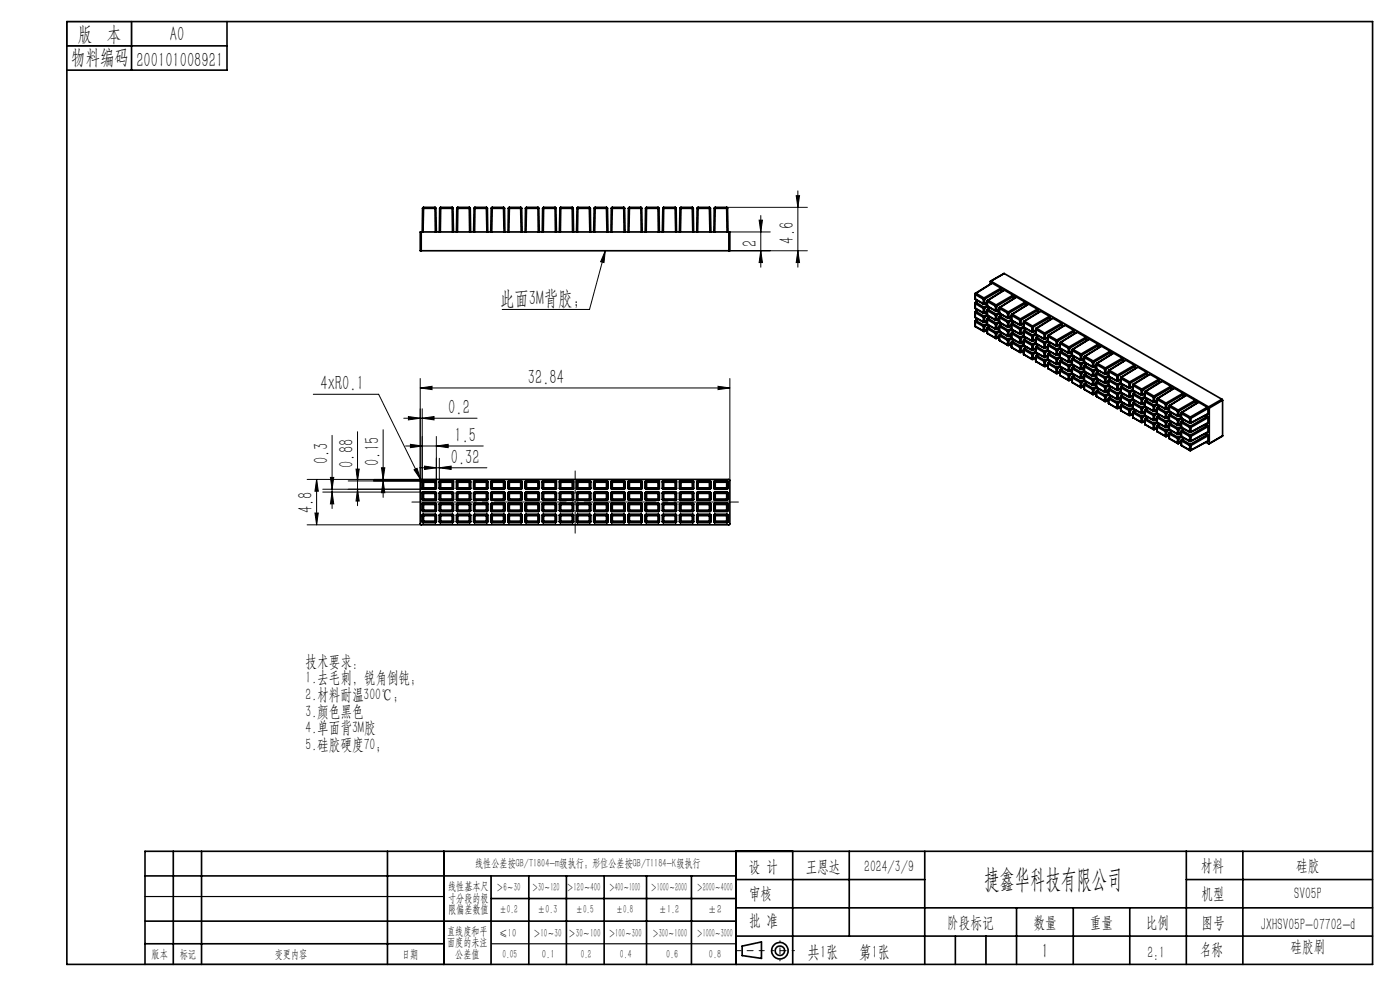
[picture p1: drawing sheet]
<svg xmlns="http://www.w3.org/2000/svg" width="297mm" height="210mm" viewBox="0 0 297 210" stroke-linecap="round" stroke-linejoin="round" font-family="sans-serif">
<defs><g id="words">
<text font-size="5.6" x="208.8" y="188.3">捷鑫华科技有限公司</text>
<g font-size="4.4">
<text x="16.5" y="8.6">版 本</text>
<text x="36.1" y="8.6">A0</text>
<text x="15.1" y="13.7">物料编码</text>
<text x="28.9" y="14.2">200101008921</text>
<text x="160.6" y="52.4" transform="rotate(-90 160.6 52.4)">2</text>
<text x="168.4" y="51.7" transform="rotate(-90 168.4 51.7)">4.6</text>
<text x="106.1" y="64.7">此面3M背胶；</text>
<text x="68" y="82.7">4xR0.1</text>
<text x="112" y="81.4">32.84</text>
<text x="95.1" y="87.8">0.2</text>
<text x="96.4" y="93.7">1.5</text>
<text x="69.6" y="98.5" transform="rotate(-90 69.6 98.5)">0.3</text>
<text x="75" y="99.2" transform="rotate(-90 75 99.2)">0.88</text>
<text x="80.4" y="98.8" transform="rotate(-90 80.4 98.8)">0.15</text>
<text x="95.6" y="98.3">0.32</text>
<text x="66.3" y="108.9" transform="rotate(-90 66.3 108.9)">4.8</text>
<text x="221" y="203.2">1</text>
</g>
<g font-size="3.8">
<text x="171.3" y="203.2">共1张</text>
<text x="182.3" y="203.2">第1张</text>
</g>
<g font-size="3.5">
<text x="64.8" y="141.4">技术要求：</text>
<text x="64.8" y="145">1.去毛刺，锐角倒钝；</text>
<text x="64.8" y="148.5">2.材料耐温300℃；</text>
<text x="64.8" y="152">3.颜色黑色</text>
<text x="64.8" y="155.6">4.单面背3M胶</text>
<text x="64.8" y="159.1">5.硅胶硬度70；</text>
<text x="158.9" y="184.9">设 计</text>
<text x="170.9" y="184.9">王恩达</text>
<text x="183.4" y="184.9">2024/3/9</text>
<text x="254.7" y="184.7">材料</text>
<text x="275" y="184.7">硅胶</text>
<text x="158.9" y="190.8">审核</text>
<text x="254.9" y="190.7">机型</text>
<text x="274.6" y="190.8">SV05P</text>
<text x="158.9" y="196.5">批 准</text>
<text x="200.9" y="196.9">阶段标记</text>
<text x="219.3" y="196.9">数量</text>
<text x="231.2" y="196.9">重量</text>
<text x="243.1" y="196.9">比例</text>
<text x="254.9" y="196.9">图号</text>
<text x="267.5" y="197.3">JXHSV05P-07702-d</text>
<text x="243.4" y="203.2">2:1</text>
<text x="254.5" y="202.5">名称</text>
<text x="273.8" y="201.8">硅胶刷</text>
</g>
<g font-size="2.5">
<text x="100.8" y="184">线性公差按GB/T1804-m级执行；形位公差按GB/T1184-K级执行</text>
<text x="95.1" y="188.8">线性基本尺</text>
<text x="95.1" y="191.3">寸分段的极</text>
<text x="105.3" y="189.1">＞6～30</text>
<text x="112.9" y="189.1">＞30～120</text>
<text x="120.2" y="188.9">＞120～400</text>
<text x="129.2" y="188.9">＞400～1000</text>
<text x="138.1" y="189.1">＞1000～2000</text>
<text x="147.8" y="189.1">＞2000～4000</text>
<text x="95.1" y="193.8">限偏差数值</text>
<text x="105.9" y="193.8">±0.2</text>
<text x="114.1" y="193.8">±0.3</text>
<text x="122.2" y="193.8">±0.5</text>
<text x="130.7" y="193.8">±0.8</text>
<text x="139.8" y="193.8">±1.2</text>
<text x="150.2" y="193.8">±2</text>
<text x="32.2" y="203.2">版本</text>
<text x="38.1" y="203.2">标记</text>
<text x="58.3" y="203.2">变更内容</text>
<text x="85.3" y="203.2">日期</text>
<text x="94.8" y="198.3">直线度和平</text>
<text x="94.8" y="200.7">面度的未注</text>
<text x="96.6" y="203.2">公差值</text>
<text x="105.9" y="198.7">≤10</text>
<text x="106.6" y="203.2">0.05</text>
<text x="113.2" y="198.7">＞10～30</text>
<text x="115" y="203.2">0.1</text>
<text x="120.6" y="198.7">＞30～100</text>
<text x="123.2" y="203.2">0.2</text>
<text x="129.1" y="198.7">＞100～300</text>
<text x="131.5" y="203.2">0.4</text>
<text x="138.4" y="198.7">＞300～1000</text>
<text x="141.3" y="203.2">0.6</text>
<text x="147.8" y="198.7">＞1000～3000</text>
<text x="150.4" y="203.2">0.8</text>
</g>
</g></defs>
<g fill="none" stroke="#000" stroke-width=".21">
<path d="M128.4 53.2l-.3 2.5-.7-.2zM128.4 53.2l-3.3 12.4h-18.6M154.2 44h17.1M154.8 53.2h16.5M154.8 49.2h8.6M161 46.7h.7l-.3 2.5zM161.4 53.2l.3 2.5h-.7zM161.4 45.7v11M168.9 41.5h.7l-.3 2.5zM169.3 40.5v16.2M169.3 53.2l.3 2.5h-.7zM66.5 83.6h13.8l9 18.1"/>
<path d="M70.4 92.3v15.6M75.5 99.5h.7l-.4 2.5zM75.8 91.6v15.7M80.9 99.2h.7l-.3 2.5zM81.3 91.1v14.4M85.7 88.7h15.5M86 94.6h16.5M86.6 88.4l2.5 .3-2.5 .4zM87.1 94.3l2.5 .3-2.5 .4zM87.8 99.7l.7-.4 .8 2.4zM89 99.2h14.3M89.1 82.3l2.6-.4v.7z"/>
<path d="M89.1 80.3v21.6M89.1 82.3h65.7M89.6 88.7l2.5-.3v.7zM89.6 86.7v15.5M90.1 98.9l2.5 .3-2.5 .4zM92.6 94.6l2.5-.3v.7zM92.6 92.6v9.6M93.2 99.2l2.5-.3v.7zM93.2 97.2v5M152.3 81.9l2.5 .4-2.5 .3zM154.8 80.3v21.6M65.2 101.7h24.2"/>
<path d="M65.2 111.3h24.2M66.8 108.8h.7l-.3 2.5zM67.2 101.7l.3 2.5h-.7zM67.2 101.7v9.6M68.5 103.8h21.2M68.5 104.4h21.2M70.1 101.3h.7l-.4 2.5zM70.4 104.4l.4 2.5h-.7zM73.9 102h15.8M75.8 103.8l.4 2.5h-.7zM81.3 102l.3 2.5h-.7zM89.3 101.7l.1 .2"/>
</g>
<g fill="none" stroke="#000" stroke-width=".35">
<path d="M14.2 4.6h277v200h-277zM14.2 9.7h34M27.9 4.6v10.3M48.2 4.6v10.3h-34M89.4 49.2h-.3v4h.3M89.4 49.2v4M89.4 49.2h65.2M89.4 53.2h65.2M89.6 44.2h.3M89.6 44.2v5M89.9 44l-.3 .2M89.9 44v.2"/>
<path d="M89.9 44.2l-.2 5M89.9 44.2h2.4M89.9 44h2.4M92.3 44.2h.2M92.3 44l.2 .2M92.3 44v.2M92.3 44.2l.1 5M92.5 44.2l.1 5M93.3 44.2h.2M93.3 44.2l-.1 5M93.5 44l-.2 .2M93.5 44v.2"/>
<path d="M93.5 44.2l-.1 5M93.5 44.2h2.4M93.5 44h2.4M95.9 44.2h.2M95.9 44l.2 .2M95.9 44v.2M95.9 44.2l.1 5M96.1 44.2l.1 5M96.9 44.2h.2M96.9 44.2l-.1 5M97.1 44l-.2 .2M97.1 44v.2"/>
<path d="M97.1 44.2l-.1 5M97.1 44.2h2.5M97.1 44h2.5M99.6 44.2h.2M99.6 44v.2M99.6 44l.2 .2M99.6 44.2v5M99.8 44.2v5M100.6 44.2h.2M100.6 44.2l-.1 5M100.8 44l-.2 .2M100.8 44v.2"/>
<path d="M100.8 44.2l-.1 5M100.8 44.2h2.4M100.8 44h2.4M103.2 44.2h.2M103.2 44l.2 .2M103.2 44v.2M103.2 44.2l.1 5M103.4 44.2l.1 5M104.2 44.2h.2M104.2 44.2l-.1 5M104.4 44v.2M104.4 44l-.2 .2"/>
<path d="M104.4 44.2l-.1 5M104.4 44.2h2.4M104.4 44h2.4M106.8 44.2h.2M106.8 44v.2M106.8 44l.2 .2M106.8 44.2l.1 5M107 44.2l.1 5M107.8 44.2h.3M107.8 44.2v5M108.1 44l-.3 .2M108.1 44v.2"/>
<path d="M108.1 44.2l-.1 5M108.1 44.2h2.4M108.1 44h2.4M110.5 44.2h.2M110.5 44l.2 .2M110.5 44v.2M110.5 44.2l.1 5M110.7 44.2l.1 5M111.5 44.2h.2M111.5 44.2l-.1 5M111.7 44l-.2 .2M111.7 44v.2"/>
<path d="M111.7 44.2l-.1 5M111.7 44.2h2.4M111.7 44h2.4M114.1 44.2h.2M114.1 44l.2 .2M114.1 44v.2M114.1 44.2l.1 5M114.3 44.2l.1 5M115.1 44.2h.2M115.1 44.2l-.1 5M115.3 44v.2M115.3 44l-.2 .2"/>
<path d="M115.3 44.2v5M115.3 44.2h2.5M115.3 44h2.5M117.8 44.2h.1M117.8 44v.2M117.8 44l.1 .2M117.8 44.2v5M117.9 44.2l.1 5M118.8 44.2h.2M118.8 44.2l-.1 5M119 44l-.2 .2M119 44v.2"/>
<path d="M119 44.2l-.1 5M119 44.2h2.4M119 44h2.4M121.4 44.2h.2M121.4 44l.2 .2M121.4 44v.2M121.4 44.2l.1 5M121.6 44.2l.1 5M122.4 44.2h.2M122.4 44.2l-.1 5M122.6 44v.2M122.6 44l-.2 .2"/>
<path d="M122.6 44.2l-.1 5M122.6 44.2h2.4M122.6 44h2.4M125 44.2h.2M125 44v.2M125 44l.2 .2M125 44.2l.1 5M125.2 44.2l.1 5M126 44.2h.3M126 44.2l-.1 5M126.3 44v.2M126.3 44l-.3 .2"/>
<path d="M126.3 44.2l-.1 5M126.3 44.2h2.4M126.3 44h2.4M128.7 44.2h.2M128.7 44v.2M128.7 44l.2 .2M128.7 44.2l.1 5M128.9 44.2l.1 5M129.7 44.2h.2M129.7 44.2l-.1 5M129.9 44v.2M129.9 44l-.2 .2"/>
<path d="M129.9 44.2l-.1 5M129.9 44.2h2.4M129.9 44h2.4M132.3 44.2h.2M132.3 44v.2M132.3 44l.2 .2M132.3 44.2l.1 5M132.5 44.2l.1 5M133.3 44.2h.2M133.3 44.2l-.1 5M133.5 44v.2M133.5 44l-.2 .2"/>
<path d="M133.5 44.2l-.1 5M133.5 44.2h2.5M133.5 44h2.5M136 44.2h.1M136 44v.2M136 44l.1 .2M136 44.2v5M136.1 44.2l.1 5M136.9 44.2h.3M136.9 44.2v5M137.2 44v.2M137.2 44l-.3 .2"/>
<path d="M137.2 44.2l-.1 5M137.2 44.2h2.4M137.2 44h2.4M139.6 44.2h.2M139.6 44l.2 .2M139.6 44v.2M139.6 44.2l.1 5M139.8 44.2l.1 5M140.6 44.2h.2M140.6 44.2l-.1 5M140.8 44v.2M140.8 44l-.2 .2"/>
<path d="M140.8 44.2l-.1 5M140.8 44.2h2.4M140.8 44h2.4M143.2 44.2h.2M143.2 44l.2 .2M143.2 44v.2M143.2 44.2l.1 5M143.4 44.2l.1 5M144.3 44.2h.2M144.3 44.2l-.2 5M144.5 44l-.2 .2M144.5 44v.2"/>
<path d="M144.5 44.2l-.1 5M144.5 44.2h2.4M144.5 44h2.4M146.9 44.2h.2M146.9 44l.2 .2M146.9 44v.2M146.9 44.2l.1 5M147.1 44.2v5M147.9 44.2h.2M147.9 44.2l-.1 5M148.1 44v.2M148.1 44l-.2 .2"/>
<path d="M148.1 44.2l-.1 5M148.1 44.2h2.4M148.1 44h2.4M150.5 44.2h.2M150.5 44v.2M150.5 44l.2 .2M150.5 44.2l.1 5M150.7 44.2l.1 5M151.5 44.2h.2M151.5 44.2l-.1 5M151.7 44v.2M151.7 44l-.2 .2"/>
<path d="M151.7 44.2l-.1 5M151.7 44.2h2.5M151.7 44h2.5M154.2 44.2h.1M154.2 44v.2M154.2 44l.1 .2M154.2 44.2v5M154.3 44.2l.1 5M154.6 49.2h.2v4h-.2M154.6 49.2v4M210.2 59.6l-.1 .1v.5M210.2 59.6l46.2 26.7"/>
<path d="M213 58l-2.9 1.6M213 58l-2.8 1.6M213 58l46.2 26.7M206.8 63.4l.1 .1M206.8 65.3l.1 .2M206.8 67.2l.1 .2M206.8 69.1l.1 .2M206.8 62.4l.1 .1M206.8 63.4h.1M206.8 64.3l.1 .1M206.8 65.3l.1 .1M206.8 66.2l.1 .1"/>
<path d="M206.8 67.2l.1 .1M206.8 68.1l.1 .2M206.8 69.1l.1 .1M206.8 62.4v1M206.8 64.3v1M206.8 66.2v1M206.8 68.1v1M206.9 63.4v.1M206.9 65.4v.1M206.9 67.3v.1M206.9 69.2v.1M206.9 65.4l1.7 .9"/>
<path d="M206.9 63.4l1.7 1M206.9 67.3l1.7 1M206.9 69.2l1.7 1M206.9 62.5l1.7 1M206.9 68.3l1.7 .9M206.9 62.5v.9M206.9 64.4v1M206.9 66.3v1M206.9 68.3v.9M206.9 64.4l1.7 1M206.9 66.3l1.7 1M206.9 62.2l-.1 .2"/>
<path d="M206.9 64.1l-.1 .2M206.9 66.1l-.1 .1M206.9 68l-.1 .1M206.9 62.2h.1M206.9 64.1l.1 .1M206.9 66.1h.1M206.9 68h.1M206.9 63.5l1.8 1M206.9 67.4l1.8 1M206.9 65.5l1.8 1M206.9 69.3l1.8 1M207 62.2l-.1 .3"/>
<path d="M207 64.2l-.1 .2M207 66.1l-.1 .2M207 68l-.1 .3M207 66.1l1.7 1M207 64.2l1.7 .9M207 62.2l1.7 1M207 68l1.7 1M207.4 63.8l-.5 .3M207.4 65.7l-.5 .4M207.4 67.7l-.5 .3M207.5 63.8l-.5 .4M207.5 65.8l-.5 .3"/>
<path d="M207.5 67.7l-.5 .3M208.6 63.5h.3M208.6 64.4h.3M208.6 65.4h.3M208.6 66.3h.3M208.6 67.3h.3M208.6 68.3h.3M208.6 69.2h.3M208.6 70.2h.3M208.6 64.4l.1 .1M208.6 66.3l.1 .2M208.6 68.3l.1 .1"/>
<path d="M208.6 70.2l.1 .1M208.6 63.5v.9M208.6 65.4v.9M208.6 67.3v1M208.6 69.2v1M208.7 64.5h.1M208.7 66.5h.1M208.7 68.4h.1M208.7 70.3h.1M208.7 63.2l-.1 .3M208.7 63.2l.2 .3M208.7 65.1l-.1 .3"/>
<path d="M208.7 65.1l.2 .3M208.7 67.1l-.1 .2M208.7 67.1l.2 .2M208.7 69l-.1 .2M208.7 69l.2 .2M208.9 64.4l-.1 .1M208.9 66.3l-.1 .2M208.9 68.3l-.1 .1M208.9 70.2l-.1 .1M208.9 63.5v.9M208.9 65.4v.9M208.9 67.3v1"/>
<path d="M208.9 69.2v1M209.4 64.8l.1 .2M209.4 66.8l.1 .1M209.4 68.7l.1 .2M209.4 70.6l.1 .2M209.4 63.9l.1 .1M209.4 64.8l.1 .1M209.4 65.8l.1 .1M209.4 66.8h.1M209.4 67.7l.1 .1M209.4 68.7l.1 .1M209.4 69.7h.1"/>
<path d="M209.4 70.6l.1 .1M209.4 63.9v.9M209.4 65.8v1M209.4 67.7v1M209.4 69.7v.9M209.4 64.2l-.6 .3M209.4 66.1l-.6 .4M209.4 68.1l-.6 .3M209.4 70l-.6 .3M209.4 64.1l-.5 .3M209.4 64.8l-.7 .3M209.4 66.1l-.5 .2"/>
<path d="M209.4 66.7l-.7 .4M209.4 68l-.5 .3M209.4 68.6l-.7 .4M209.4 69.9l-.5 .3M209.5 64.9v.1M209.5 66.8v.1M209.5 68.8v.1M209.5 70.7v.1M209.5 64.9l1.7 1M209.5 70.7l1.7 1M209.5 68.8l1.7 1M209.5 66.8l1.7 1"/>
<path d="M209.5 67.8l1.7 1M209.5 65.9l1.7 1M209.5 64l1.7 .9M209.5 64v.9M209.5 65.9v.9M209.5 67.8v1M209.5 69.7v1M209.5 69.7l1.7 1M209.5 63.7l-.1 .2M209.5 65.6l-.1 .2M209.5 67.5l-.1 .2M209.5 69.5l-.1 .2"/>
<path d="M209.5 63.7h.1M209.5 65.6h.1M209.5 67.5h.1M209.5 69.5h.1M209.5 65l1.7 1M209.5 66.9l1.7 1M209.5 68.9l1.7 .9M209.5 70.8l1.7 1M209.5 65l-.6 .4M209.5 66.9l-.6 .4M209.5 68.9l-.6 .3M209.6 63.7l-.1 .3"/>
<path d="M209.6 65.6l-.1 .3M209.6 67.5l-.1 .3M209.6 69.5l-.1 .2M209.6 63.7l1.7 1M209.6 67.5l1.7 1M209.6 65.6l1.7 1M209.6 69.5l1.7 1M210 65.3l-.5 .3M210 67.2l-.5 .3M210 69.2l-.5 .3M210.1 65.3l-.5 .3M210.1 67.3l-.5 .2"/>
<path d="M210.1 69.2l-.5 .3M210.5 60.1l-3.6 2.1M210.5 60.1l1.8 1M210.5 60.1l-3.5 2.1M211.2 64.9h.3M211.2 65.9h.3M211.2 66.9h.3M211.2 67.8h.3M211.2 68.8h.3M211.2 69.8h.3M211.2 70.7h.3M211.2 71.7h.3"/>
<path d="M211.2 65.9v.1M211.2 67.8v.1M211.2 69.8h.1M211.2 71.7v.1M211.2 64.9v1M211.2 66.9v.9M211.2 68.8v1M211.2 70.7v1M211.2 66h.2M211.2 67.9h.2M211.2 69.8h.2M211.2 71.8h.2"/>
<path d="M211.3 64.7l-.1 .2M211.3 64.7l.2 .2M211.3 66.6l-.1 .3M211.3 66.6l.2 .3M211.3 68.5l-.1 .3M211.3 68.5l.2 .3M211.3 70.5l-.1 .2M211.3 70.5l.2 .2M211.5 65.9l-.1 .1M211.5 67.8l-.1 .1M211.5 69.8h-.1M211.5 71.7l-.1 .1"/>
<path d="M211.5 64.9v1M211.5 66.9v.9M211.5 68.8v1M211.5 70.7v1M212 66.3l.1 .2M212 68.3l.1 .1M212 70.2l.1 .1M212 72.1l.1 .2M212 65.4h.1M212 66.3l.1 .1M212 67.3l.1 .1M212 68.3h.1"/>
<path d="M212 69.2l.1 .1M212 71.1l.1 .1M212 72.1l.1 .1M212 65.4v.9M212 67.3v1M212 69.2v1M212 71.1v1M212 65.7l-.6 .3M212 67.6l-.6 .3M212 69.6l-.6 .2M212 71.5l-.6 .3M212 65.6l-.5 .3"/>
<path d="M212 66.2l-.7 .4M212 67.5l-.5 .3M212 68.2l-.7 .3M212 69.5l-.5 .3M212 70.1l-.7 .4M212 71.4l-.5 .3M212.1 66.4v.1M212.1 68.3v.1M212.1 70.3h.1M212.1 72.2v.1M212.1 68.3l1.6 1M212.1 66.4l1.6 1"/>
<path d="M212.1 72.2l1.6 1M212.1 70.3l1.6 1M212.1 65.4l1.6 1M212.1 69.3l1.6 1M212.1 67.4l1.6 1M212.1 65.4v1M212.1 67.4v.9M212.1 69.3v1M212.1 71.2v1M212.1 71.2l1.6 1M212.1 65.2l-.1 .2M212.1 67.1l-.1 .2"/>
<path d="M212.1 69l-.1 .2M212.1 71l-.1 .1M212.1 65.2h.1M212.1 67.1h.1M212.1 69h.1M212.1 71h.1M212.1 66.5l1.7 1M212.1 70.3l1.7 1M212.1 68.4l1.7 1M212.1 72.3l1.7 1M212.1 66.5l-.6 .4M212.1 68.4l-.6 .4"/>
<path d="M212.1 70.4l-.6 .3M212.2 65.2l-.1 .2M212.2 67.1l-.1 .3M212.2 69l-.1 .3M212.2 71l-.1 .2M212.2 65.2l1.7 1M212.2 71l1.7 1M212.2 67.1l1.7 1M212.2 69l1.7 1.1M212.3 61.1l.2 .3M212.3 61.1l-3.6 2.1M212.5 61.4v.5"/>
<path d="M212.5 61.4l-3.6 2.1M212.6 66.8l-.5 .3M212.6 68.7l-.5 .3M212.6 70.7l-.5 .3M212.7 66.8l-.5 .3M212.7 68.7l-.5 .3M212.7 70.7l-.5 .3M213.1 61.6l-3.6 2.1M213.1 61.6l1.8 1M213.1 61.6l-3.5 2.1M213.7 66.4h.3M213.7 67.4h.3"/>
<path d="M213.7 68.4h.3M213.7 69.3h.3M213.7 70.3h.3M213.7 71.3h.3M213.7 72.2h.3M213.7 73.2h.3M213.7 67.4l.1 .1M213.7 69.3l.1 .1M213.7 71.3h.1M213.7 73.2l.1 .1M213.7 66.4v1M213.7 68.4v.9"/>
<path d="M213.7 70.3v1M213.7 72.2v1M213.8 67.5h.2M213.8 69.4h.2M213.8 71.3l.2 .1M213.8 73.3h.2M213.9 66.2l-.2 .2M213.9 66.2l.1 .2M213.9 68.1l-.2 .3M213.9 68.1l.1 .3M213.9 70.1l-.2 .2M213.9 70.1l.1 .2"/>
<path d="M213.9 72l-.2 .2M213.9 72l.1 .2M214 67.4v.1M214 69.3v.1M214 71.3v.1M214 73.2v.1M214 66.4v1M214 68.4v.9M214 70.3v1M214 72.2v1M214.6 67.8l.1 .2M214.6 69.7l.1 .2"/>
<path d="M214.6 71.7l.1 .2M214.6 73.6l.1 .2M214.6 66.8v.1M214.6 67.8v.1M214.6 68.8v.1M214.6 69.7v.1M214.6 70.7v.1M214.6 71.7h.1M214.6 72.6v.1M214.6 73.6v.1M214.6 66.8v1M214.6 68.8v.9"/>
<path d="M214.6 70.7v1M214.6 72.6v1M214.6 67.2l-.6 .3M214.6 69.1l-.6 .3M214.6 71l-.6 .4M214.6 73l-.6 .3M214.6 67.1l-.6 .3M214.6 67.7l-.7 .4M214.6 69l-.6 .3M214.6 69.7l-.7 .4M214.6 71l-.6 .3M214.6 71.6l-.7 .4"/>
<path d="M214.6 72.9l-.6 .3M214.6 67.9l.1 .1M214.6 69.8l.1 .1M214.6 73.7l.1 .1M214.6 69.8l1.7 1M214.6 67.9l1.7 1M214.6 73.7l1.7 1M214.6 71.7l1.7 1M214.6 66.9l1.7 1M214.6 72.7l1.7 1M214.6 66.9v1M214.6 68.9v.9"/>
<path d="M214.6 70.8v.9M214.6 72.7v1M214.6 68.9l1.7 .9M214.6 70.8l1.7 1M214.7 66.7l-.1 .1M214.7 68.6l-.1 .2M214.7 70.5l-.1 .2M214.7 72.5l-.1 .1M214.7 66.7h.1M214.7 68.6h.1M214.7 70.5h.1M214.7 72.5h.1"/>
<path d="M214.7 68l1.7 1M214.7 71.9l1.7 .9M214.7 69.9l1.7 1M214.7 73.8l1.7 .9M214.7 68l-.7 .4M214.7 69.9l-.7 .4M214.7 71.9l-.7 .3M214.8 66.7l-.2 .2M214.8 68.6l-.2 .3M214.8 70.5l-.2 .3M214.8 72.5l-.2 .2M214.8 66.7l1.7 1"/>
<path d="M214.8 68.6l1.7 1M214.8 70.5l1.7 1M214.8 72.5l1.7 .9M214.9 62.6l.2 .3M214.9 62.6l-3.6 2.1M215.1 62.9v.5M215.1 62.9l-3.6 2M215.2 68.3l-.5 .3M215.2 70.2l-.5 .3M215.2 72.1l-.5 .4M215.2 68.3l-.4 .3M215.2 70.2l-.4 .3"/>
<path d="M215.2 72.2l-.4 .3M215.7 63l-3.6 2.2M215.7 63l1.8 1.1M215.7 63l-3.5 2.2M216.3 67.9h.3M216.3 68.9h.3M216.3 69.8h.3M216.3 70.8h.3M216.3 71.8h.3M216.3 72.7h.3M216.3 73.7h.3M216.3 74.7h.3"/>
<path d="M216.3 68.9l.1 .1M216.3 70.8l.1 .1M216.3 72.7l.1 .1M216.3 74.7h.1M216.3 67.9v1M216.3 69.8v1M216.3 71.8v.9M216.3 73.7v1M216.4 69h.2M216.4 70.9h.2M216.4 72.8h.2M216.4 74.7h.2"/>
<path d="M216.5 67.7l-.2 .2M216.5 67.7l.1 .2M216.5 69.6l-.2 .2M216.5 69.6l.1 .2M216.5 71.5l-.2 .3M216.5 71.5l.1 .3M216.5 73.4l-.2 .3M216.5 73.4l.1 .3M216.6 68.9v.1M216.6 70.8v.1M216.6 72.7v.1M216.6 74.7h.1"/>
<path d="M216.6 67.9v1M216.6 69.8v1M216.6 71.8v.9M216.6 73.7v1M217.1 69.3l.1 .2M217.1 71.2l.1 .2M217.1 73.2l.1 .1M217.1 75.1l.1 .1M217.1 68.3l.1 .1M217.1 69.3l.1 .1M217.1 70.3h.1M217.1 71.2l.1 .1"/>
<path d="M217.1 72.2l.1 .1M217.1 73.2h.1M217.1 74.1l.1 .1M217.1 68.3v1M217.1 70.3v.9M217.1 72.2v1M217.1 74.1v1M217.1 68.7l-.5 .3M217.1 70.6l-.5 .3M217.1 72.5l-.5 .3M217.1 74.5l-.5 .2M217.1 68.6l-.5 .3"/>
<path d="M217.1 69.2l-.6 .4M217.1 70.5l-.5 .3M217.1 71.1l-.6 .4M217.1 72.5l-.5 .2M217.1 73.1l-.6 .3M217.1 74.4l-.5 .3M217.2 69.4v.1M217.2 71.3v.1M217.2 73.2v.1M217.2 75.2h.1M217.2 71.3l1.7 1M217.2 73.2l1.7 1"/>
<path d="M217.2 69.4l1.7 1M217.2 75.2l1.7 1M217.2 68.4l1.7 1M217.2 70.3l1.7 1M217.2 68.4v1M217.2 70.3v1M217.2 72.3v.9M217.2 74.2v1M217.2 72.3l1.7 1M217.2 74.2l1.7 1M217.2 68.1l-.1 .2M217.2 70.1l-.1 .2"/>
<path d="M217.2 72l-.1 .2M217.2 73.9l-.1 .2M217.2 68.1h.1M217.2 70.1h.1M217.2 72h.1M217.2 73.9h.1M217.2 71.4l1.7 1M217.2 69.5l1.7 .9M217.2 73.3l1.7 1M217.2 69.5l-.6 .3M217.2 71.4l-.6 .4M217.2 73.3l-.6 .4"/>
<path d="M217.3 68.1l-.1 .3M217.3 70.1l-.1 .2M217.3 72l-.1 .3M217.3 73.9l-.1 .3M217.3 70.1l1.7 1M217.3 68.1l1.7 1.1M217.3 72l1.7 1M217.3 73.9l1.7 1M217.5 64.1l.1 .2M217.5 64.1l-3.6 2.1M217.6 64.3v.5M217.6 64.3l-3.6 2.1"/>
<path d="M217.7 69.8l-.5 .3M217.7 71.7l-.5 .3M217.7 73.6l-.5 .3M217.8 69.8l-.5 .3M217.8 71.7l-.5 .3M217.8 73.7l-.5 .2M218.2 64.5l-3.5 2.2M218.2 64.5l1.9 1.1M218.2 64.5l-3.4 2.2M218.9 69.4h.3M218.9 70.4h.3M218.9 71.3h.3"/>
<path d="M218.9 72.3h.3M218.9 73.3h.3M218.9 74.2h.3M218.9 75.2h.3M218.9 76.2h.3M218.9 70.4h.1M218.9 72.3v.1M218.9 74.2v.1M218.9 76.2h.1M218.9 69.4v1M218.9 71.3v1M218.9 73.3v.9"/>
<path d="M218.9 75.2v1M218.9 70.4l.2 .1M218.9 72.4h.2M218.9 74.3h.2M218.9 76.2h.2M219 69.2l-.1 .2M219 69.2l.2 .2M219 71.1l-.1 .2M219 71.1l.2 .2M219 73l-.1 .3M219 73l.2 .3M219 74.9l-.1 .3"/>
<path d="M219 74.9l.2 .3M219.2 70.4l-.1 .1M219.2 72.3l-.1 .1M219.2 74.2l-.1 .1M219.2 76.2h-.1M219.2 69.4v1M219.2 71.3v1M219.2 73.3v.9M219.2 75.2v1M219.7 70.8l.1 .2M219.7 72.7l.1 .2M219.7 74.6l.1 .2"/>
<path d="M219.7 76.5l.1 .2M219.7 69.8l.1 .1M219.7 70.8l.1 .1M219.7 71.7l.1 .1M219.7 72.7l.1 .1M219.7 73.7l.1 .1M219.7 74.6l.1 .1M219.7 75.6l.1 .1M219.7 69.8v1M219.7 71.7v1M219.7 73.7v.9M219.7 75.6v.9"/>
<path d="M219.7 70.2l-.6 .3M219.7 72.1l-.6 .3M219.7 74l-.6 .3M219.7 75.9l-.6 .3M219.7 70.1l-.5 .3M219.7 70.7l-.7 .4M219.7 72l-.5 .3M219.7 72.6l-.7 .4M219.7 73.9l-.5 .3M219.7 74.6l-.7 .3M219.7 75.9l-.5 .3M219.8 70.9v.1"/>
<path d="M219.8 72.8v.1M219.8 74.7v.1M219.8 70.9l1.7 1M219.8 72.8l1.7 1M219.8 74.7l1.7 1M219.8 76.7l1.7 1M219.8 71.8l1.7 1M219.8 69.9l1.7 1M219.8 69.9v1M219.8 71.8v1M219.8 73.8v.9M219.8 75.7v1"/>
<path d="M219.8 73.8l1.7 .9M219.8 75.7l1.7 1M219.8 69.6l-.1 .2M219.8 71.6l-.1 .1M219.8 73.5l-.1 .2M219.8 75.4l-.1 .2M219.8 69.6l.1 .1M219.8 71.6h.1M219.8 73.5h.1M219.8 75.4h.1M219.8 74.8l1.7 1M219.8 72.9l1.7 1"/>
<path d="M219.8 71l1.7 1M219.8 71l-.6 .3M219.8 72.9l-.6 .4M219.8 74.8l-.6 .4M219.9 69.7l-.1 .2M219.9 71.6l-.1 .2M219.9 73.5l-.1 .3M219.9 75.4l-.1 .3M219.9 69.7l1.7 1M219.9 71.6l1.7 1M219.9 73.5l1.7 1M219.9 75.4l1.7 1"/>
<path d="M220.1 65.6l.1 .2M220.1 65.6l-3.6 2.1M220.2 65.8v.5M220.2 65.8l-3.6 2.1M220.3 71.3l-.5 .3M220.3 73.2l-.5 .3M220.3 75.1l-.5 .3M220.4 71.3l-.5 .3M220.4 73.2l-.5 .3M220.4 75.1l-.5 .3M220.8 66l-3.6 2.1M220.8 66l1.8 1.1"/>
<path d="M220.8 66l-3.5 2.1M221.5 70.9h.3M221.5 71.9h.3M221.5 72.8h.3M221.5 73.8h.3M221.5 74.7h.3M221.5 75.7h.3M221.5 76.7h.3M221.5 77.6h.3M221.5 71.9v.1M221.5 73.8v.1M221.5 75.7v.1"/>
<path d="M221.5 77.6v.1M221.5 70.9v1M221.5 72.8v1M221.5 74.7v1M221.5 76.7v.9M221.5 72h.2M221.5 73.9h.2M221.5 75.8h.2M221.5 77.7h.2M221.6 70.7l-.1 .2M221.6 70.7l.2 .2M221.6 72.6l-.1 .2"/>
<path d="M221.6 72.6l.2 .2M221.6 74.5l-.1 .2M221.6 74.5l.2 .2M221.6 76.4l-.1 .3M221.6 76.4l.2 .3M221.8 71.9l-.1 .1M221.8 73.8l-.1 .1M221.8 75.7l-.1 .1M221.8 77.6l-.1 .1M221.8 70.9v1M221.8 72.8v1M221.8 74.7v1"/>
<path d="M221.8 76.7v.9M222.3 72.3l.1 .2M222.3 74.2l.1 .2M222.3 76.1l.1 .2M222.3 78.1l.1 .1M222.3 71.3l.1 .1M222.3 72.3h.1M222.3 73.2l.1 .1M222.3 74.2l.1 .1M222.3 75.2h.1M222.3 76.1l.1 .1M222.3 77.1h.1"/>
<path d="M222.3 78.1h.1M222.3 71.3v1M222.3 73.2v1M222.3 75.2v.9M222.3 77.1v1M222.3 71.6l-.6 .4M222.3 73.6l-.6 .3M222.3 75.5l-.6 .3M222.3 77.4l-.6 .3M222.3 71.6l-.5 .3M222.3 72.2l-.7 .4M222.3 73.5l-.5 .3"/>
<path d="M222.3 74.1l-.7 .4M222.3 75.4l-.5 .3M222.3 76.1l-.7 .3M222.3 77.4l-.5 .2M222.4 72.3v.2M222.4 74.3v.1M222.4 76.2v.1M222.4 78.1v.1M222.4 72.3l1.6 1M222.4 74.3l1.6 1M222.4 78.1l1.6 1M222.4 76.2l1.6 1"/>
<path d="M222.4 71.4l1.6 1M222.4 71.4v.9M222.4 73.3v1M222.4 75.2v1M222.4 77.1v1M222.4 73.3l1.6 1M222.4 75.2l1.6 1M222.4 77.1l1.6 1.1M222.4 71.1l-.1 .2M222.4 73.1l-.1 .1M222.4 75l-.1 .2M222.4 76.9l-.1 .2"/>
<path d="M222.4 71.1h.1M222.4 73.1h.1M222.4 75h.1M222.4 76.9h.1M222.4 72.5l1.7 .9M222.4 76.3l1.7 1M222.4 74.4l1.7 .9M222.4 78.2l1.7 1M222.4 72.5l-.6 .3M222.4 74.4l-.6 .3M222.4 76.3l-.6 .4M222.5 71.1l-.1 .3"/>
<path d="M222.5 73.1l-.1 .2M222.5 75l-.1 .2M222.5 76.9l-.1 .2M222.5 76.9l1.7 1M222.5 71.1l1.7 1M222.5 75l1.7 1M222.5 73.1l1.7 .9M222.6 67.1l.2 .2M222.6 67.1l-3.6 2.1M222.8 67.3v.5M222.8 67.3l-3.6 2.1M222.9 72.7l-.5 .4"/>
<path d="M222.9 74.7l-.5 .3M222.9 76.6l-.5 .3M223 72.8l-.5 .3M223 74.7l-.5 .3M223 76.6l-.5 .3M223.4 67.5l-3.6 2.1M223.4 67.5l1.8 1.1M223.4 67.5l-3.5 2.2M224 72.4h.3M224 73.3h.3M224 74.3h.3M224 75.3h.3"/>
<path d="M224 76.2h.3M224 77.2h.3M224 78.2h.3M224 79.1h.3M224 73.3l.1 .1M224 75.3h.1M224 77.2l.1 .1M224 79.1l.1 .1M224 72.4v.9M224 74.3v1M224 76.2v1M224 78.2v.9"/>
<path d="M224.1 73.4h.2M224.1 75.3h.2M224.1 77.3h.2M224.1 79.2h.2M224.2 72.1l-.2 .3M224.2 72.1l.1 .3M224.2 74l-.2 .3M224.2 74l.1 .3M224.2 76l-.2 .2M224.2 76l.1 .2M224.2 77.9l-.2 .3M224.2 77.9l.1 .3"/>
<path d="M224.3 73.3v.1M224.3 75.3h.1M224.3 77.2v.1M224.3 79.1v.1M224.3 72.4v.9M224.3 74.3v1M224.3 76.2v1M224.3 78.2v.9M224.9 72.8v.1M224.9 74.7v.1M224.9 76.7h.1M224.9 78.6v.1"/>
<path d="M224.9 72.8v1M224.9 74.7v1.1M224.9 76.7v1M224.9 78.6v1M224.9 73.1l-.6 .3M224.9 75.1l-.6 .2M224.9 77l-.6 .3M224.9 78.9l-.6 .3M224.9 73.1l-.6 .2M224.9 73.7l-.7 .3M224.9 75l-.6 .3M224.9 75.6l-.7 .4"/>
<path d="M224.9 76.9l-.6 .3M224.9 77.5l-.7 .4M224.9 78.8l-.6 .3M224.9 73.8l.1 .1M224.9 75.8v-.1l.1 .1M224.9 77.7l.1 .1M224.9 79.6l.1 .1M224.9 75.8h.1M224.9 73.8l1.7 1M224.9 75.8l1.7 1M224.9 77.7l1.7 1M224.9 74.8l1.7 1"/>
<path d="M224.9 78.7l1.7 .9M224.9 79.6l1.7 1M224.9 72.9l1.7 1M224.9 76.7l1.7 1M225 72.6l-.1 .2M225 74.5l-.1 .2M225 76.5l-.1 .2M225 78.4l-.1 .2M225 72.6h.1M225 74.5h.1M225 76.5h.1M225 78.4h.1"/>
<path d="M225 75.8l1.7 1M225 73.9l1.7 1M225 79.7l1.7 1M225 77.8l1.7 1M225 73.9l-.7 .4M225 75.9l-.7 .3M225 77.8l-.7 .4M225 72.6l-.1 .3M225 74.5l-.1 .3M225 78.4l-.1 .3M225 78.4l1.8 1M225 72.6l1.8 1"/>
<path d="M225 76.5l1.8 1M225 74.5l1.8 1M225.2 68.6l.2 .2M225.2 68.6l-3.6 2.1M225.4 68.8v.5M225.4 68.8l-3.6 2.1M225.5 74.2l-.5 .3M225.5 76.2l-.5 .3M225.5 78.1l-.5 .3M225.5 74.3l-.5 .2M226 69l-3.6 2.1M226 69l1.8 1.1"/>
<path d="M226 69l-3.5 2.1M226.6 73.9h.3M226.6 74.8h.3M226.6 75.8h.3M226.6 76.8h.3M226.6 77.7h.3M226.6 78.7h.3M226.6 79.6h.3M226.6 74.8l.1 .1M226.6 76.8h.1M226.6 78.7l.1 .1M226.6 73.9v.9"/>
<path d="M226.6 75.8v1M226.6 77.7v1M226.6 79.6v1M226.7 74.9h.2M226.7 76.8l.2 .1M226.7 78.8h.2M226.8 73.6l-.2 .3M226.8 73.6l.1 .3M226.8 75.5l-.2 .3M226.8 75.5l.1 .3M226.8 77.5l-.2 .2M226.8 77.5l.1 .2"/>
<path d="M226.8 79.4l-.2 .2M226.8 79.4l.1 .2M226.9 74.8v.1M226.9 76.8v.1M226.9 78.7v.1M226.9 73.9v.9M226.9 75.8v1M226.9 77.7v1M226.9 79.6v1M227.4 75.2l.1 .2M227.4 77.2l.1 .1M227.4 79.1l.1 .2"/>
<path d="M227.4 74.3l.1 .1M227.4 75.2l.1 .1M227.4 76.2l.1 .1M227.4 77.2h.1M227.4 78.1l.1 .1M227.4 79.1l.1 .1M227.4 74.3v.9M227.4 76.2v1M227.4 78.1v1M227.4 74.6l-.5 .3M227.4 76.5l-.5 .4M227.4 78.5l-.5 .3"/>
<path d="M227.4 74.5l-.5 .3M227.4 75.2l-.6 .3M227.4 76.5l-.5 .3M227.4 77.1l-.6 .4M227.4 78.4l-.5 .3M227.4 79l-.6 .4M227.5 75.3v.1M227.5 77.2v.1M227.5 79.2v.1M227.5 75.3l1.7 1M227.5 77.2l1.7 1M227.5 79.2l1.7 1"/>
<path d="M227.5 74.4l1.7 .9M227.5 74.4v.9M227.5 76.3v.9M227.5 78.2v1M227.5 76.3l1.7 1M227.5 78.2l1.7 1M227.5 74.1l-.1 .2M227.5 76l-.1 .2M227.5 78l-.1 .1M227.5 79.9l-.1 .1M227.5 74.1h.1M227.5 76l.1 .1"/>
<path d="M227.5 78h.1M227.5 79.9h.1M227.5 79.3l1.7 .9M227.5 75.4l1.7 1M227.5 77.3l1.7 1M227.5 75.4l-.6 .4M227.5 77.4l-.6 .3M227.5 79.3l-.6 .3M227.6 74.1l-.1 .3M227.6 76.1l-.1 .2M227.6 78l-.1 .2M227.6 79.9l-.1 .2"/>
<path d="M227.6 76.1l1.7 .9M227.6 79.9l1.7 1M227.6 74.1l1.7 1M227.6 78l1.7 .9M227.8 70.1l.1 .2M227.8 70.1l-3.6 2M227.9 70.3v.5M227.9 70.3l-3.6 2.1M228 75.7l-.5 .3M228 77.6l-.5 .4M228 79.5l-.5 .4M228.1 75.7l-.5 .4"/>
<path d="M228.1 77.7l-.5 .3M228.1 79.6l-.5 .3M228.5 70.5l-3.5 2.1M228.5 70.5l1.9 1M229.2 75.3h.3M229.2 76.3h.3M229.2 77.3h.3M229.2 78.2h.3M229.2 79.2h.3M229.2 76.3v.1M229.2 78.2v.1M229.2 75.3v1"/>
<path d="M229.2 77.3v.9M229.2 79.2v1M229.2 76.4h.2M229.2 78.3h.2M229.3 75.1l-.1 .2M229.3 75.1l.2 .2M229.3 77l-.1 .3M229.3 77l.2 .3M229.3 78.9l-.1 .3M229.3 78.9l.2 .3M229.5 76.3l-.1 .1M229.5 78.2l-.1 .1"/>
<path d="M229.5 75.3v1M229.5 77.3v.9M229.5 79.2v1M230 76.7l.1 .2M230 78.7l.1 .1M230 75.8h.1M230 76.7v.1M230 77.7v.1M230 78.7h.1M230 79.6v.1M230 75.8v.9M230 77.7v1"/>
<path d="M230 79.6v1M230 76.1l-.6 .3M230 78l-.6 .3M230 80l-.6 .2M230 76l-.5 .3M230 76.7l-.7 .3M230 78l-.5 .2M230 78.6l-.7 .3M230 79.9l-.5 .3M230 76.8l.1 .1M230 76.8l1.8 1M230 78.7l1.8 1"/>
<path d="M230 75.8l1.8 1M230 75.8v1M230 77.8v.9M230 79.7v1M230 79.7l1.8 1M230 77.8l1.8 1M230.1 75.6l-.1 .2M230.1 77.5l-.1 .2M230.1 79.4l-.1 .2M230.1 75.6h.1M230.1 77.5h.1M230.1 79.4h.1"/>
<path d="M230.1 76.9l1.7 1M230.1 78.8l1.7 1M230.1 76.9l-.6 .4M230.1 78.8l-.6 .4M230.2 75.6l-.2 .2M230.2 77.5l-.2 .3M230.2 79.4l-.2 .3M230.2 77.5l1.7 1M230.2 75.6l1.7 1M230.2 79.4l1.7 1M230.4 71.5l.1 .3M230.4 71.5l-3.6 2.1"/>
<path d="M230.5 71.8v.4M230.5 71.8l-3.6 2.1M230.6 77.2l-.5 .3M230.6 79.1l-.5 .3M230.7 77.2l-.5 .3M230.7 79.2l-.5 .2M231.1 72l-3.6 2.1M231.1 72l1.8 1M231.1 72l-3.5 2.1M231.8 76.8h.3M231.8 77.8h.3M231.8 78.8h.3"/>
<path d="M231.8 79.7h.3M231.8 77.8v.1M231.8 79.7v.1M231.8 76.8v1M231.8 78.8v.9M231.8 77.9h.2M231.8 79.8h.2M231.9 76.6l-.1 .2M231.9 76.6l.2 .2M231.9 78.5l-.1 .3M231.9 78.5l.2 .3M232.1 77.8l-.1 .1"/>
<path d="M232.1 79.7l-.1 .1M232.1 76.8v1M232.1 78.8v.9M232.6 78.2l.1 .2M232.6 77.2v.1M232.6 78.2v.1M232.6 79.2v.1M232.6 77.2v1M232.6 79.2v.9M232.6 77.6l-.6 .3M232.6 79.5l-.6 .3M232.6 77.5l-.5 .3"/>
<path d="M232.6 78.1l-.7 .4M232.6 79.4l-.5 .3M232.6 78.3l.1 .1M232.6 79.3l1.8 .9M232.6 78.3l1.8 1M232.6 77.3l1.8 1M232.6 77.3v1M232.6 79.3v.9M232.7 77.1l-.1 .1M232.7 79l-.1 .2M232.7 77.1h.1M232.7 79h.1"/>
<path d="M232.7 78.4l1.7 1M232.7 78.4l-.6 .4M232.8 77.1l-.2 .2M232.8 79l-.2 .3M232.8 79l1.7 1M232.8 77.1l1.7 1M232.9 73l.2 .3M232.9 73l-3.6 2.1M233.1 73.3v.4M233.1 73.3l-3.6 2M233.2 78.7l-.5 .3M233.3 78.7l-.5 .3"/>
<path d="M233.7 73.4l-3.6 2.2M233.7 73.4l1.8 1.1M233.7 73.4l-3.5 2.2M234.4 78.3h.2M234.4 79.3h.2M234.4 79.3v.1M234.4 78.3v1M234.4 79.4h.2M234.5 78.1l-.1 .2M234.5 78.1l.1 .2M234.6 79.3v.1M234.6 78.3v1"/>
<path d="M235.2 79.7l.1 .2M235.2 78.7v.1M235.2 79.7v.1M235.2 78.7v1M235.2 79.1l-.6 .3M235.2 79l-.6 .3M235.2 79.6l-.7 .4M235.2 79.8l.1 .1M235.2 79.8l1.7 1M235.2 78.8l1.7 1M235.2 78.8v1M235.2 78.6v.1"/>
<path d="M235.2 78.6h.1M235.3 79.9l1.7 .9M235.3 79.9l-.7 .3M235.3 78.6l-.1 .2M235.3 78.6l1.8 .9M235.5 74.5l.2 .2M235.5 74.5l-3.6 2.1M235.7 74.7v.5M235.7 74.7l-3.6 2.1M236.3 74.9l-3.6 2.2M236.3 74.9l1.8 1.1M236.3 74.9l-3.5 2.2"/>
<path d="M236.9 79.8h.3M236.9 79.8v1M237.1 79.5l-.2 .3M237.1 79.5l.1 .3M237.2 79.8v1M238.1 76l.1 .2M238.1 76l-3.6 2.1M238.2 76.2v.5M238.2 76.2l-3.6 2.1M238.8 76.4l-3.6 2.2M238.8 76.4l1.9 1.1M238.8 76.4l-3.5 2.2"/>
<path d="M240.7 77.5l.1 .2M240.7 77.5l-3.6 2M240.8 77.7v.5M240.8 77.7l-3.6 2.1M241.4 77.9l-3.6 2.1M241.4 77.9l1.8 1.1M241.4 77.9l-3.5 2.1M243.2 79l.2 .2M243.2 79l-3.6 2M243.4 79.2v.5M243.4 79.2l-3.6 2.1M244 79.4l-3.6 2.1"/>
<path d="M244 79.4l1.8 1.1M244 79.4l-3.5 2.2M226.6 80.6h.3M226.6 80.6l.1 .1M226.7 80.7h.2M226.9 80.6v.1M227.4 81l.1 .2M227.4 80l.1 .1M227.4 81l.1 .1M227.4 80v1M227.4 80.4l-.5 .3M227.4 80.3l-.5 .3"/>
<path d="M227.5 81.1v.1M227.5 80.1l1.7 1M227.5 81.1l1.7 1M227.5 80.1v1M227.5 81.2l1.7 1M229.2 80.2h.3M229.2 81.1h.3M229.2 82.1h.3M229.2 80.2h.1M229.2 82.1v.1M229.2 81.1v1M229.2 80.2h.2"/>
<path d="M229.2 82.2h.2M229.3 80.9l-.1 .2M229.3 80.9l.2 .2M229.5 80.2h-.1M229.5 82.1l-.1 .1M229.5 81.1v1M230 80.6l.1 .1M230 82.5l.1 .2M230 80.6v.1M230 81.6h.1M230 82.5v.1M230 81.6v.9"/>
<path d="M230 81.9l-.6 .3M230 80.5l-.7 .4M230 81.8l-.5 .3M230 80.7h.1M230 82.6l.1 .1M230 80.7l1.8 1M230 81.6v1M230 81.6l1.8 1M230 82.6l1.8 1M230.1 81.4l-.1 .2M230.1 81.4h.1M230.1 80.7l1.7 1"/>
<path d="M230.1 82.7l1.7 1M230.1 80.7l-.6 .4M230.2 81.4l-.2 .2M230.2 81.4l1.7 1M230.6 81.1l-.5 .3M230.7 81.1l-.5 .3M231.8 80.7h.3M231.8 81.7h.3M231.8 82.6h.3M231.8 83.6h.3M231.8 81.7h.1M231.8 83.6v.1"/>
<path d="M231.8 80.7v1M231.8 82.6v1M231.8 81.7h.2M231.8 83.7h.2M231.9 80.4l-.1 .3M231.9 80.4l.2 .3M231.9 82.4l-.1 .2M231.9 82.4l.2 .2M232.1 81.7h-.1M232.1 83.6l-.1 .1M232.1 80.7v1M232.1 82.6v1"/>
<path d="M232.6 80.1l.1 .2M232.6 82l.1 .2M232.6 84l.1 .2M232.6 80.1v.1M232.6 81.1v.1M232.6 82v.2M232.6 83v.1M232.6 84v.1M232.6 81.1v.9M232.6 83v1M232.6 81.4l-.6 .3M232.6 83.4l-.6 .3"/>
<path d="M232.6 80.1l-.7 .3M232.6 81.4l-.5 .3M232.6 82l-.7 .4M232.6 83.3l-.5 .3M232.6 80.2l.1 .1M232.6 82.2h.1M232.6 84.1l.1 .1M232.6 80.2l1.8 1M232.6 82.2l1.8 .9M232.6 81.2v1M232.6 83.1v1M232.6 81.2l1.8 1"/>
<path d="M232.6 83.1l1.8 1M232.6 84.1l1.8 .9M232.7 80.9l-.1 .2M232.7 82.9l-.1 .1M232.7 80.9h.1M232.7 82.9h.1M232.7 80.3l1.7 1M232.7 84.2l1.7 1M232.7 82.2l1.7 1M232.7 80.3l-.6 .4M232.7 82.3l-.6 .3M232.8 80.9l-.2 .3"/>
<path d="M232.8 82.9l-.2 .2M232.8 82.9l1.7 .9M232.8 80.9l1.7 1M233.2 80.6l-.5 .3M233.2 82.5l-.5 .4M233.3 80.6l-.5 .3M233.3 82.6l-.5 .3M234.4 80.2h.2M234.4 81.2h.2M234.4 82.2h.2M234.4 83.1h.2M234.4 84.1h.2"/>
<path d="M234.4 85h.2M234.4 81.2v.1M234.4 83.1v.1M234.4 85v.2M234.4 80.2v1M234.4 82.2v.9M234.4 84.1v.9M234.4 81.3h.2M234.4 83.2h.2M234.4 85.2h.2M234.5 80l-.1 .2M234.5 80l.1 .2"/>
<path d="M234.5 81.9l-.1 .3M234.5 81.9l.1 .3M234.5 83.8l-.1 .3M234.5 83.8l.1 .3M234.6 81.2v.1M234.6 83.1v.1M234.6 85v.2M234.6 80.2v1M234.6 82.2v.9M234.6 84.1v.9M235.2 81.6l.1 .2M235.2 83.6l.1 .1"/>
<path d="M235.2 85.5l.1 .1M235.2 80.6v.1M235.2 81.6v.1M235.2 82.6h.1M235.2 83.6h.1M235.2 84.5v.1M235.2 85.5h.1M235.2 80.6v1M235.2 82.6v1M235.2 84.5v1M235.2 81l-.6 .3M235.2 82.9l-.6 .3"/>
<path d="M235.2 84.9l-.6 .3M235.2 80.9l-.6 .3M235.2 81.6l-.7 .3M235.2 82.9l-.6 .2M235.2 83.5l-.7 .3M235.2 84.8l-.6 .2M235.2 81.7l.1 .1M235.2 81.7l1.7 1M235.2 80.7l1.7 1M235.2 83.6l1.7 1M235.2 84.6l1.7 1M235.2 80.7v1"/>
<path d="M235.2 84.6v.9M235.2 82.6l1.7 1.1M235.2 85.5l1.7 1.1M235.2 80.5v.1M235.2 82.4v.2M235.2 84.3v.2M235.2 80.5h.1M235.2 82.4h.1M235.2 84.3h.1M235.3 81.8l1.7 1M235.3 83.7l1.7 1M235.3 85.6l1.7 1"/>
<path d="M235.3 81.8l-.7 .4M235.3 83.7l-.7 .4M235.3 80.5l-.1 .2M235.3 82.4l-.1 .2M235.3 84.3l-.1 .3M235.3 82.4l1.8 1M235.3 80.5l1.8 1M235.3 84.3l1.8 1M235.8 80.2l-.6 .3M235.8 82.1l-.6 .3M235.8 84l-.6 .3M235.8 80.2l-.5 .3"/>
<path d="M235.8 82.1l-.5 .3M235.8 84.1l-.5 .2M236.9 80.8h.3M236.9 81.7h.3M236.9 82.7h.3M236.9 83.7h.3M236.9 84.6h.3M236.9 85.6h.3M236.9 86.6h.3M236.9 80.8h.1M236.9 82.7l.1 .1M236.9 84.6l.1 .1"/>
<path d="M236.9 86.6h.1M236.9 81.7v1M236.9 83.7v.9M236.9 85.6v1M237 80.8h.2M237 82.8h.2M237 84.7h.2M237 86.6h.2M237.1 81.5l-.2 .2M237.1 81.5l.1 .2M237.1 83.4l-.2 .3M237.1 83.4l.1 .3"/>
<path d="M237.1 85.3l-.2 .3M237.1 85.3l.1 .3M237.2 80.8h.1M237.2 82.7v.1M237.2 84.6v.1M237.2 86.6h.1M237.2 81.7v1M237.2 83.7v.9M237.2 85.6v1M237.7 80.2l.1 .1M237.7 82.2h.1M237.7 84.1l.1 .1"/>
<path d="M237.7 86l.1 .1M237.7 80.2l.1 1.1M237.7 82.2l.1 1M237.7 84.1l.1 1M237.7 86l.1 1.1M237.7 80.6l-.5 .2M237.7 82.5l-.5 .3M237.7 84.4l-.5 .3M237.7 86.4l-.5 .2M237.7 80.5l-.5 .3M237.7 81.1l-.6 .4M237.7 82.4l-.5 .3"/>
<path d="M237.7 83l-.6 .4M237.7 84.3l-.5 .3M237.7 84.9l-.6 .4M237.7 86.3l-.5 .3M237.8 81.3l-.1-.1 .1 .1M237.8 83.2v.1M237.8 85.1v.1M237.8 87.1l-.1-.1 .1 .1M237.8 81.3h.1M237.8 87.1h.1M237.8 83.2l1.7 1M237.8 84.2l1.7 1"/>
<path d="M237.8 82.2l1.7 1M237.8 87.1l1.7 .9M237.8 81.3l1.7 1M237.8 85.1l1.7 1M237.8 80.3l1.7 1M237.8 86.1l1.7 1M237.8 80l-.1 .2M237.8 82l-.1 .2M237.8 83.9l-.1 .2M237.8 85.8l-.1 .2M237.8 80h.1M237.8 82h.1"/>
<path d="M237.8 83.9h.1M237.8 85.8h.1M237.8 85.2l1.7 1M237.8 83.3l1.7 1M237.8 87.1l1.7 1M237.8 81.4l-.6 .3M237.8 83.3l-.6 .4M237.8 85.2l-.6 .4M237.9 80l-.1 .3M237.9 82l-.1 .2M237.9 83.9l-.1 .3M237.9 85.8l-.1 .3"/>
<path d="M237.9 80l1.7 1M237.9 83.9l1.7 1M237.9 82l1.7 1M237.9 85.8l1.7 1M238.3 81.7l-.5 .3M238.3 83.6l-.5 .3M238.3 85.5l-.5 .3M238.4 81.7l-.5 .3M238.4 83.6l-.5 .3M238.4 85.5l-.5 .3M239.5 81.3h.3M239.5 82.3h.3"/>
<path d="M239.5 83.2h.3M239.5 84.2h.3M239.5 85.2h.3M239.5 86.1h.3M239.5 87.1h.3M239.5 88h.3M239.5 82.3h.1M239.5 84.2v.1M239.5 86.1v.1M239.5 88v.1M239.5 81.3v1M239.5 83.2v1"/>
<path d="M239.5 85.2v.9M239.5 87.1v.9M239.5 82.3h.2M239.5 84.3h.2M239.5 86.2h.2M239.5 88.1h.2M239.6 81l-.1 .3M239.6 81l.2 .3M239.6 83l-.1 .2M239.6 83l.2 .2M239.6 84.9l-.1 .3M239.6 84.9l.2 .3"/>
<path d="M239.6 86.8l-.1 .3M239.6 86.8l.2 .3M239.8 82.3h-.1M239.8 84.2l-.1 .1M239.8 86.1l-.1 .1M239.8 88l-.1 .1M239.8 81.3v1M239.8 83.2v1M239.8 85.2v.9M239.8 87.1v.9M240.3 82.7l.1 .1M240.3 84.6l.1 .2"/>
<path d="M240.3 86.5l.1 .2M240.3 88.4l.1 .2M240.3 81.7v.1M240.3 82.7v.1M240.3 83.6v.1M240.3 84.6v.1M240.3 85.5v.1M240.3 86.5v.1M240.3 87.5v.1M240.3 88.4v.1M240.3 81.7v1M240.3 83.6v1"/>
<path d="M240.3 85.5v1M240.3 87.5v.9M240.3 82l-.6 .3M240.3 84l-.6 .3M240.3 85.9l-.6 .3M240.3 87.8l-.6 .3M240.3 82l-.5 .3M240.3 82.6l-.7 .4M240.3 83.9l-.5 .3M240.3 84.5l-.7 .4M240.3 85.8l-.5 .3M240.3 86.5l-.7 .3"/>
<path d="M240.3 87.8l-.5 .2M240.3 82.8h.1M240.3 84.7l.1 .1M240.3 86.6l.1 .1M240.3 88.5l.1 .1M240.3 85.6l1.8 1M240.3 83.7l1.8 1M240.3 88.5l1.8 1M240.3 82.8l1.8 .9M240.3 86.6l1.8 1M240.3 81.8l1.8 1M240.3 81.8v1"/>
<path d="M240.3 83.7v1M240.3 85.6v1M240.3 87.6v.9M240.3 84.7l1.8 1M240.3 87.6l1.8 .9M240.4 81.5l-.1 .2M240.4 83.5l-.1 .1M240.4 85.4l-.1 .1M240.4 87.3l-.1 .2M240.4 81.5l.1 .1M240.4 83.5h.1M240.4 85.4h.1"/>
<path d="M240.4 87.3h.1M240.4 86.7l1.7 1M240.4 84.8l1.7 1M240.4 82.8l1.7 1M240.4 88.6l1.7 1M240.4 82.9l-.6 .3M240.4 84.8l-.6 .4M240.4 86.7l-.6 .4M240.5 81.6l-.2 .2M240.5 83.5l-.2 .2M240.5 85.4l-.2 .2M240.5 87.3l-.2 .3"/>
<path d="M240.5 83.5l1.7 .9M240.5 81.6l1.7 .9M240.5 85.4l1.7 1M240.5 87.3l1.7 1M240.9 83.1l-.5 .4M240.9 85l-.5 .4M240.9 87l-.5 .3M241 83.2l-.5 .3M241 85.1l-.5 .3M241 87l-.5 .3M242.1 82.8h.3M242.1 83.7h.3"/>
<path d="M242.1 84.7h.3M242.1 85.7h.3M242.1 86.6h.3M242.1 87.6h.3M242.1 88.5h.3M242.1 89.5h.3M242.1 83.7v.1M242.1 85.7v.1M242.1 87.6v.1M242.1 89.5v.1M242.1 82.8v.9M242.1 84.7v1"/>
<path d="M242.1 86.6v1M242.1 88.5v1M242.1 83.8h.2M242.1 85.8h.2M242.1 87.7h.2M242.1 89.6h.2M242.2 82.5l-.1 .3M242.2 82.5l.2 .3M242.2 84.4l-.1 .3M242.2 84.4l.2 .3M242.2 86.4l-.1 .2M242.2 86.4l.2 .2"/>
<path d="M242.2 88.3l-.1 .2M242.2 88.3l.2 .2M242.4 83.7l-.1 .1M242.4 85.7l-.1 .1M242.4 87.6l-.1 .1M242.4 89.5l-.1 .1M242.4 82.8v.9M242.4 84.7v1M242.4 86.6v1M242.4 88.5v1M242.9 83.2v.1M242.9 85.1v.1"/>
<path d="M242.9 87v.1M242.9 89h.1M242.9 83.2v1M242.9 85.1v1.1M242.9 87v1.1M242.9 89v1M242.9 83.5l-.6 .3M242.9 85.5l-.6 .3M242.9 87.4l-.6 .3M242.9 89.3l-.6 .3M242.9 83.5l-.5 .2M242.9 84.1l-.7 .3"/>
<path d="M242.9 85.4l-.5 .3M242.9 86l-.7 .4M242.9 87.3l-.5 .3M242.9 87.9l-.7 .4M242.9 89.2l-.5 .3M242.9 84.2l.1 .1M242.9 86.2v-.1l.1 .1M242.9 88.1l.1 .1M242.9 90l.1 .1M242.9 86.2h.1M242.9 83.3l1.8 1M242.9 87.1l1.8 1"/>
<path d="M242.9 85.2l1.8 1M242.9 86.2l1.8 1M242.9 90l1.8 1M242.9 84.2l1.8 1M242.9 88.1l1.8 1M242.9 89l1.8 1M243 83l-.1 .2M243 84.9l-.1 .2M243 86.9l-.1 .1M243 88.8l-.1 .2M243 83h.1M243 84.9h.1"/>
<path d="M243 86.9h.1M243 88.8h.1M243 84.3l1.7 1M243 88.2l1.7 1M243 86.2l1.7 1M243 90.1l1.7 1M243 84.3l-.6 .4M243 86.2l-.6 .4M243 88.2l-.6 .3M243.1 83l-.2 .3M243.1 84.9l-.2 .3M243.1 86.9l-.2 .2"/>
<path d="M243.1 88.8l-.2 .2M243.1 84.9l1.7 1M243.1 88.8l1.7 1M243.1 83l1.7 1M243.1 86.9l1.7 1M243.5 84.6l-.5 .3M243.5 86.6l-.5 .3M243.5 88.5l-.5 .3M243.6 84.7l-.5 .2M243.6 86.6l-.5 .3M243.6 88.5l-.5 .3M244.7 84.3h.2"/>
<path d="M244.7 85.2h.2M244.7 86.2h.2M244.7 87.2h.2M244.7 88.1h.2M244.7 89.1h.2M244.7 90l.2 .1M244.7 91h.2M244.7 85.2v.1M244.7 87.2h.1M244.7 89.1v.1M244.7 91v.1M244.7 84.3v.9"/>
<path d="M244.7 86.2v1M244.7 88.1v1M244.7 90v1M244.7 85.3h.2M244.7 89.2h.2M244.7 91.1h.2M244.8 84l-.1 .3M244.8 84l.1 .3M244.8 85.9l-.1 .3M244.8 85.9l.1 .3M244.8 87.9l-.1 .2M244.8 87.9l.1 .2"/>
<path d="M244.8 89.8l-.1 .2M244.8 89.8l.1 .3M244.9 85.2v.1M244.9 87.2h.1M244.9 89.1v.1M244.9 91v.1M244.9 84.3v.9M244.9 86.2v1M244.9 88.1v1M244.9 90.1v.9M245.5 85.6v.2M245.5 87.6v.1"/>
<path d="M245.5 89.5v.2M245.5 91.4v.2M245.5 84.7v.1M245.5 85.6v.1M245.5 86.6v.1M245.5 88.5v.1M245.5 89.5v.1M245.5 90.4v.1M245.5 91.4v.1M245.5 84.7v.9M245.5 86.6v1M245.5 88.5v1"/>
<path d="M245.5 90.4v1M245.5 85l-.6 .3M245.5 87l-.6 .2M245.5 88.9l-.6 .3M245.5 90.8l-.6 .3M245.5 84.9l-.6 .3M245.5 85.6l-.7 .3M245.5 86.9l-.6 .3M245.5 87.5l-.7 .4M245.5 88.8l-.6 .3M245.5 89.4l-.7 .4M245.5 90.7l-.6 .3"/>
<path d="M245.5 85.7v.1M245.5 87.7h.1M245.5 89.6v.1M245.5 91.5v.1M245.5 85.7l1.7 1M245.5 84.8l1.7 1M245.5 88.6l1.7 1M245.5 86.7l1.7 1M245.5 87.7l1.7 .9M245.5 90.5l1.7 1M245.5 91.5l1.7 1M245.5 84.8v.9"/>
<path d="M245.5 86.7v1M245.5 88.6v1M245.5 90.5v1M245.5 89.6l1.7 .9M245.5 84.5v.2M245.5 86.4v.2M245.5 88.4v.1M245.5 90.3v.1M245.5 84.5h.1M245.5 86.4h.1M245.5 88.4h.1M245.5 90.3h.1"/>
<path d="M245.5 85.8l1.8 1M245.5 89.7l1.8 1M245.5 91.6l1.8 1M245.5 87.7l1.8 1M245.6 85.8l-.7 .4M245.6 87.8l-.7 .3M245.6 89.7l-.7 .4M245.6 84.5l-.1 .3M245.6 86.4l-.1 .3M245.6 88.4l-.1 .2M245.6 90.3l-.1 .2M245.6 84.5l1.8 1"/>
<path d="M245.6 88.4l1.8 1M245.6 86.4l1.8 1M245.6 90.3l1.8 1M245.8 80.5l.2 .2M245.8 80.5l-3.6 2M246 80.7v.5M246 80.7l-3.6 2.1M246.1 86.1l-.6 .3M246.1 88l-.6 .4M246.1 89.9l-.6 .4M246.1 86.1l-.5 .3M246.1 88.1l-.5 .3"/>
<path d="M246.1 90l-.5 .3M246.6 80.9l-3.6 2.1M246.6 80.9l1.8 1M246.6 80.9l-3.5 2.1M247.2 85.8h.3M247.2 86.7h.3M247.2 87.7h.3M247.2 88.6h.3M247.2 89.6h.3M247.2 90.5h.3M247.2 91.5h.3M247.2 92.5h.3"/>
<path d="M247.2 86.7l.1 .1M247.2 88.6l.1 .1M247.2 90.5l.1 .2M247.2 92.5l.1 .1M247.2 85.8v.9M247.2 87.7v.9M247.2 89.6v.9M247.2 91.5v1M247.3 86.8h.1M247.3 88.7h.1M247.3 90.7h.1M247.3 92.6h.1"/>
<path d="M247.4 85.5l-.2 .3M247.4 85.5l.1 .3M247.4 87.4l-.2 .3M247.4 87.4l.1 .3M247.4 89.4l-.2 .2M247.4 89.4l.1 .2M247.4 91.3l-.2 .2M247.4 91.3l.1 .2M247.5 86.7l-.1 .1M247.5 88.6l-.1 .1M247.5 90.5l-.1 .2M247.5 92.5l-.1 .1"/>
<path d="M247.5 90.5l.5-.2-.6 .4M247.5 85.8v.9M247.5 87.7v.9M247.5 89.6v.9M247.5 91.5v1M248 87.1l.1 .2M248 89.1l.1 .1M248 91l.1 .1M248 92.9l.1 .2M248 86.1l.1 .1M248 87.1l.1 .1M248 88.1l.1 .1"/>
<path d="M248 89.1h.1M248 90l.1 .1M248 91h.1M248 91.9l.1 .1M248 92.9l.1 .1M248 86.1v1M248 88.1v1M248 90v1M248 91.9v1M248 86.5l-.6 .3M248 88.4l-.6 .3M248 92.3l-.6 .3"/>
<path d="M248 86.4l-.5 .3M248 87.1l-.6 .3M248 88.4l-.5 .2M248 89l-.6 .4M248 90.9l-.6 .4M248 92.2l-.5 .3M248.1 87.2v.1M248.1 89.1v.1M248.1 91v.1M248.1 93v.1M248.1 87.2l1.7 1M248.1 86.2l1.7 1"/>
<path d="M248.1 86.2v1M248.1 88.2v.9M248.1 90.1v.9M248.1 92v1M248.1 90.1l1.7 1M248.1 88.2l1.7 .9M248.1 89.1l1.7 1M248.1 92l1.7 1M248.1 93l1.7 1M248.1 91l1.7 1.1M248.1 86l-.1 .1M248.1 87.9l-.1 .2"/>
<path d="M248.1 89.8l-.1 .2M248.1 91.8l-.1 .1M248.1 86h.1M248.1 87.9h.1M248.1 89.8h.1M248.1 91.8h.1M248.1 87.3l1.7 1M248.1 91.1l1.7 1M248.1 89.2l1.7 1M248.1 93.1l1.7 1M248.1 87.3l-.6 .4M248.1 89.2l-.6 .4"/>
<path d="M248.1 91.1l-.6 .4M248.2 86l-.1 .2M248.2 87.9l-.1 .3M248.2 89.8l-.1 .3M248.2 91.8l-.1 .2M248.2 86l1.7 1M248.2 89.8l1.7 1M248.2 87.9l1.7 1M248.2 91.8l1.7 1M248.4 81.9l.1 .3M248.4 81.9l-3.6 2.1M248.5 82.2v.4"/>
<path d="M248.5 82.2l-3.6 2.1M248.6 87.6l-.5 .3M248.6 89.5l-.5 .3M248.6 91.4l-.5 .4M248.7 87.6l-.5 .3M248.7 89.6l-.5 .2M248.7 91.5l-.5 .3M249.1 82.4l-3.6 2.1M249.1 82.4l1.9 1M249.1 82.4l-3.5 2.1M249.8 87.2h.3M249.8 88.2h.3"/>
<path d="M249.8 89.1l.3 .1M249.8 90.1h.3M249.8 91.1h.3M249.8 92.1h.3M249.8 93h.3M249.8 94h.3M249.8 88.2v.1M249.8 90.1v.1M249.8 92.1h.1M249.8 94v.1M249.8 87.2v1M249.8 89.1v1"/>
<path d="M249.8 91.1v1M249.8 93v1M249.8 88.3h.2M249.8 90.2h.2M249.8 92.1h.2M249.8 94.1h.2M249.9 87l-.1 .2M249.9 87l.2 .2M249.9 88.9l-.1 .2M249.9 88.9l.2 .3M249.9 90.8l-.1 .3M249.9 90.8l.2 .3"/>
<path d="M249.9 92.8l-.1 .2M249.9 92.8l.2 .2M250.1 88.2l-.1 .1M250.1 90.1l-.1 .1M250.1 92.1h-.1M250.1 94l-.1 .1M250.1 87.2v1M250.1 89.2v.9M250.1 91.1v1M250.1 93v1M250.6 88.6l.1 .2M250.6 90.5l.1 .2"/>
<path d="M250.6 92.5l.1 .1M250.6 94.4l.1 .2M250.6 87.7h.1M250.6 88.6v.1M250.6 89.6v.1M250.6 90.5v.1M250.6 91.5v.1M250.6 92.5v.1M250.6 93.4v.1M250.6 94.4v.1M250.6 87.7v.9M250.6 89.6v.9"/>
<path d="M250.6 91.5v1M250.6 93.4v1M250.6 88l-.6 .3M250.6 89.9l-.6 .3M250.6 91.9l-.6 .2M250.6 93.8l-.6 .3M250.6 87.9l-.5 .3M250.6 88.5l-.7 .4M250.6 89.8l-.5 .3M250.6 90.4l-.7 .4M250.6 91.8l-.5 .3M250.6 92.4l-.7 .4"/>
<path d="M250.6 93.7l-.5 .3M250.6 88.7l.1 .1M250.6 90.6l.1 .1M250.6 92.6h.1M250.6 94.5l.1 .1M250.6 90.6l1.8 1M250.6 88.7l1.8 1M250.6 87.7l1.8 1M250.6 87.7v1M250.6 89.7v.9M250.6 91.6v1M250.6 93.5v1"/>
<path d="M250.6 89.7l1.8 1M250.6 91.6l1.8 1M250.6 92.6l1.8 .9M250.6 93.5l1.8 1M250.6 94.5l1.8 1M250.7 87.5l-.1 .2M250.7 89.4l-.1 .2M250.7 91.3l-.1 .2M250.7 93.3l-.1 .1M250.7 87.5h.1M250.7 89.4h.1M250.7 91.3h.1"/>
<path d="M250.7 93.3h.1M250.7 88.8l1.7 1M250.7 90.7l1.7 1M250.7 92.6l1.7 1M250.7 94.6l1.7 1M250.7 93.3l.5-.4-.4 .4M250.7 88.8l-.6 .4M250.7 90.7l-.6 .4M250.7 92.6l-.6 .4M250.8 87.5l-.2 .2M250.8 89.4l-.2 .3M250.8 91.3l-.2 .3"/>
<path d="M250.8 93.3l-.2 .2M250.8 87.5l1.7 1M250.8 89.4l1.7 1M250.8 91.3l1.7 1M250.8 93.3l1.7 1M251 83.4l.1 .3M251 83.4l-3.6 2.1M251.1 83.7v.4M251.1 83.7l-3.6 2.1M251.2 89.1l-.5 .3M251.2 91l-.5 .3M251.2 89.1l-.4 .3"/>
<path d="M251.2 91l-.4 .3M251.7 83.8l-3.6 2.2M251.7 83.8l1.8 1.1M251.7 83.8l-3.5 2.2M252.4 88.7h.3M252.4 89.7h.3M252.4 90.7h.3M252.4 91.6h.3M252.4 92.6h.3M252.4 93.5h.3M252.4 94.5h.3M252.4 95.5h.3"/>
<path d="M252.4 89.7v.1M252.4 91.6v.1M252.4 93.5v.1M252.4 95.5v.1M252.4 88.7v1M252.4 90.7v.9M252.4 92.6v.9M252.4 94.5v1M252.4 89.8h.2M252.4 91.7h.2M252.4 93.6h.2M252.4 95.6h.2"/>
<path d="M252.5 88.5l-.1 .2M252.5 88.5l.2 .2M252.5 90.4l-.1 .3M252.5 90.4l.2 .3M252.5 92.3l-.1 .3M252.5 92.3l.2 .3M252.5 94.3l-.1 .2M252.5 94.3l.2 .2M252.7 89.7l-.1 .1M252.7 91.6l-.1 .1M252.7 93.5l-.1 .1M252.7 95.5l-.1 .1"/>
<path d="M252.7 88.7v1M252.7 90.7v.9M252.7 92.6v.9M252.7 94.5v1M253.5 84.9l.2 .3M253.5 84.9l-3.6 2.1M253.7 85.2l-3.6 2M253.7 85.2v.4M254.3 85.3l-3.6 2.2M254.3 85.3l-3.5 2.2M254.3 85.3l1.8 1.1M255.7 88.1l.4 .2"/>
<path d="M255.7 92l.4 .2M255.7 90l.4 .2M255.8 93.8l.6 .4 .1-.1M256.1 86.4l.2 .2M256.1 88.3l.2 .3M256.1 92.2l.2 .2M256.1 90.2l.2 .3M256.1 86.4l-3.6 2.1M256.1 88.3l-3.6 2.1M256.1 90.2l-3.6 2.1M256.1 92.2l-3.6 2.1M256.3 87.8l-3.7 2"/>
<path d="M256.3 89.7l-3.7 2M256.3 93.5l-3.7 2.1M256.3 91.6l-3.7 2M256.3 86.6l-3.6 2.1M256.3 86.6v1.2M256.3 88.6v1.1M256.3 90.5v1.1M256.3 92.4v1.1M256.3 87.8l-3.6 1.9M256.3 88.6l-3.6 2.1M256.3 89.7l-3.6 1.9M256.3 90.5l-3.6 2.1"/>
<path d="M256.3 91.6l-3.6 1.9M256.3 92.4l-3.6 2.1M256.3 93.5l-3.6 2M256.4 86.3l.1 .3M256.5 86.6v7.5M259.2 84.7l.2 .2M259.2 84.7l-2.8 1.6M259.4 92.4l-2.9 1.7M259.4 84.9l-2.9 1.7M259.4 84.9v7.5M89.2 101.8l65.4-.1 .2 .1v9.4l-.2 .1h-65.2l-.3-.1zM89.6 108.3l.1 .2"/>
<path d="M89.6 105.9l.1 .2M89.6 110.7l.1 .2M89.6 103.6l.1 .2M89.6 102.2v.1M89.6 106.9v.1M89.6 109.3v.1M89.6 104.6v.1M89.6 102.2v1.4M89.6 104.6v1.3M89.6 106.9v1.4M89.6 109.3v1.4M89.6 102.3h.3"/>
<path d="M89.6 103.5h.3M89.6 104.7h.3M89.6 105.9h.3M89.6 105.9l.3 .1M89.6 109.4h.3M89.6 110.6h.3M89.6 110.6l.3 .2M89.6 103.5l.3 .2M89.6 108.2h.3M89.6 108.2l.3 .2M89.6 107h.3M89.6 102.3v1.2"/>
<path d="M89.6 104.7v1.2M89.6 107v1.2M89.6 109.4v1.2M89.6 108.2v.1M89.6 105.9h.1M89.6 110.6v.1M89.6 103.5v.1M89.7 102l-.1 .2M89.7 106.7l-.1 .2M89.7 109.1l-.1 .2M89.7 104.4l-.1 .2M89.7 102l.2 .1"/>
<path d="M89.7 106.7l.2 .1M89.7 109.1l.2 .1M89.7 104.4h.2M89.7 106.1h2.7M89.7 110.9h2.7M89.7 108.5h2.7M89.7 104.4h2.7M89.7 102h2.7M89.7 103.8h2.7M89.7 109.1h2.7M89.7 106.7h2.7M89.9 104.4v.3"/>
<path d="M89.9 104.4l-.3 .3M89.9 102.1v.2M89.9 102.1l-.3 .2M89.9 105.9v.1M89.9 109.2v.2M89.9 109.2l-.3 .2M89.9 110.6v.2M89.9 103.5v.2M89.9 108.2v.2M89.9 106.8v.2M89.9 106.8l-.3 .2M89.9 109.4h2.4"/>
<path d="M89.9 109.2h2.4M89.9 110.6h2.4M89.9 110.8h2.4M89.9 105.9h2.4M89.9 104.7h2.4M89.9 102.3v1.2M89.9 104.7v1.2M89.9 107v1.2M89.9 109.4v1.2M89.9 103.5h2.4M89.9 102.3h2.4M89.9 108.2h2.4"/>
<path d="M89.9 107h2.4M89.9 103.7h2.4M89.9 106.8h2.4M89.9 108.4h2.4M89.9 102.1h2.4M89.9 104.4h2.4M89.9 106h2.4M89.9 108.4l-.2 .1M89.9 106l-.2 .1M89.9 110.8l-.2 .1M89.9 103.7l-.2 .1M92.3 109.2v.2"/>
<path d="M92.3 104.7h.2M92.3 105.9h.2M92.3 107h.2M92.3 108.2h.2M92.3 110.6v.2M92.3 109.4h.2M92.3 110.6h.2M92.3 109.2l.2 .2M92.3 108.2v.2M92.3 106.8v.2M92.3 106.8l.2 .2M92.3 105.9v.1"/>
<path d="M92.3 104.4v.3M92.3 104.4l.2 .3M92.3 102.1v.2M92.3 102.1l.2 .2M92.3 102.3h.2M92.3 103.5v.2M92.3 103.5h.2M92.3 102.3v1.2M92.3 104.7v1.2M92.3 107v1.2M92.3 109.4v1.2M92.3 108.4l.1 .1"/>
<path d="M92.3 106l.1 .1M92.3 110.8l.1 .1M92.3 103.7l.1 .1M92.4 109.1l.2 .2M92.4 102l.2 .2M92.4 106.7l.2 .2M92.4 104.4l.2 .2M92.4 109.1l-.1 .1M92.4 102l-.1 .1M92.4 104.4h-.1M92.4 106.7l-.1 .1M92.5 108.2l-.2 .2"/>
<path d="M92.5 110.6l-.2 .2M92.5 105.9l-.2 .1M92.5 103.5l-.2 .2M92.5 102.3v1.2M92.5 104.7v1.2M92.5 107v1.2M92.5 109.4v1.2M92.5 108.2l.1 .1M92.5 105.9h.1M92.5 110.6l.1 .1M92.5 103.5l.1 .1M92.6 108.3l-.2 .2"/>
<path d="M92.6 105.9l-.2 .2M92.6 110.7l-.2 .2M92.6 103.6l-.2 .2M92.6 109.3l-.1 .1M92.6 102.2l-.1 .1M92.6 106.9l-.1 .1M92.6 104.6l-.1 .1M92.6 102.2v1.4M92.6 104.6v1.3M92.6 106.9v1.4M92.6 109.3v1.4M93.2 110.7l.2 .2"/>
<path d="M93.2 105.9l.2 .2M93.2 103.6l.2 .2M93.2 108.3l.2 .2M93.2 104.6l.1 .1M93.2 106.9l.1 .1M93.2 109.3l.1 .1M93.2 102.2l.1 .1M93.2 102.2v1.4M93.2 104.6v1.3M93.2 106.9v1.4M93.2 109.3v1.4M93.3 104.7h.2"/>
<path d="M93.3 105.9h.2M93.3 105.9l.2 .1M93.3 109.4h.2M93.3 110.6h.2M93.3 110.6l.2 .2M93.3 108.2h.2M93.3 108.2l.2 .2M93.3 107h.2M93.3 102.3h.2M93.3 103.5h.2M93.3 103.5l.2 .2M93.3 102.3v1.2"/>
<path d="M93.3 104.7v1.2M93.3 107v1.2M93.3 109.4v1.2M93.3 110.6l-.1 .1M93.3 108.2l-.1 .1M93.3 105.9h-.1M93.3 103.5l-.1 .1M93.4 104.4l-.2 .2M93.4 106.7l-.2 .2M93.4 109.1l-.2 .2M93.4 102l-.2 .2M93.4 104.4h.1"/>
<path d="M93.4 106.7l.1 .1M93.4 109.1l.1 .1M93.4 102l.1 .1M93.4 106.1h2.6M93.4 110.9h2.6M93.4 108.5h2.6M93.4 104.4h2.6M93.4 102h2.6M93.4 103.8h2.6M93.4 109.1h2.6M93.4 106.7h2.6M93.5 104.4v.3"/>
<path d="M93.5 104.4l-.2 .3M93.5 105.9v.1M93.5 109.2v.2M93.5 109.2l-.2 .2M93.5 110.6v.2M93.5 103.5v.2M93.5 108.2v.2M93.5 106.8v.2M93.5 106.8l-.2 .2M93.5 102.1v.2M93.5 102.1l-.2 .2M93.5 109.4h2.4"/>
<path d="M93.5 109.2h2.4M93.5 110.6h2.4M93.5 110.8h2.4M93.5 105.9h2.4M93.5 104.7h2.4M93.5 102.3v1.2M93.5 104.7v1.2M93.5 107v1.2M93.5 109.4v1.2M93.5 103.5h2.4M93.5 102.3h2.4M93.5 108.2h2.4"/>
<path d="M93.5 107h2.4M93.5 103.7h2.4M93.5 106.8h2.4M93.5 108.4h2.4M93.5 102.1h2.4M93.5 104.4h2.4M93.5 106h2.4M93.5 110.8l-.1 .1M93.5 106l-.1 .1M93.5 103.7l-.1 .1M93.5 108.4l-.1 .1M95.9 109.2v.2"/>
<path d="M95.9 104.7h.2M95.9 105.9h.2M95.9 107h.2M95.9 108.2h.2M95.9 110.6v.2M95.9 109.4h.2M95.9 110.6h.2M95.9 109.2l.2 .2M95.9 108.2v.2M95.9 102.1v.2M95.9 102.1l.2 .2M95.9 102.3h.2"/>
<path d="M95.9 103.5v.2M95.9 106.8v.2M95.9 106.8l.2 .2M95.9 105.9v.1M95.9 104.4v.3M95.9 104.4l.2 .3M95.9 103.5h.2M95.9 102.3v1.2M95.9 104.7v1.2M95.9 107v1.2M95.9 109.4v1.2M95.9 108.4l.1 .1"/>
<path d="M95.9 106l.1 .1M95.9 103.7l.1 .1M95.9 110.8l.1 .1M96 109.1l.2 .2M96 102l.2 .2M96 104.4l.2 .2M96 106.7l.2 .2M96 109.1l-.1 .1M96 102l-.1 .1M96 106.7l-.1 .1M96 104.4h-.1M96.1 108.2l-.2 .2"/>
<path d="M96.1 110.6l-.2 .2M96.1 105.9l-.2 .1M96.1 103.5l-.2 .2M96.1 102.3v1.2M96.1 104.7v1.2M96.1 107v1.2M96.1 109.4v1.2M96.1 108.2l.1 .1M96.1 105.9h.1M96.1 103.5l.1 .1M96.1 110.6l.1 .1M96.2 108.3l-.2 .2"/>
<path d="M96.2 105.9l-.2 .2M96.2 103.6l-.2 .2M96.2 110.7l-.2 .2M96.2 109.3l-.1 .1M96.2 102.2l-.1 .1M96.2 104.6l-.1 .1M96.2 106.9l-.1 .1M96.2 102.2v1.4M96.2 104.6v1.3M96.2 106.9v1.4M96.2 109.3v1.4M96.8 108.3l.2 .2"/>
<path d="M96.8 110.7l.2 .2M96.8 105.9l.2 .2M96.8 103.6l.2 .2M96.8 102.2l.1 .1M96.8 109.3l.1 .1M96.8 104.6l.1 .1M96.8 106.9l.1 .1M96.8 102.2v1.4M96.8 104.6v1.3M96.8 106.9v1.4M96.8 109.3v1.4M96.9 102.3h.2"/>
<path d="M96.9 104.7h.2M96.9 103.5h.2M96.9 103.5l.2 .2M96.9 105.9h.2M96.9 105.9l.2 .1M96.9 109.4h.2M96.9 110.6h.2M96.9 110.6l.2 .2M96.9 108.2h.2M96.9 108.2l.2 .2M96.9 107h.2M96.9 102.3v1.2"/>
<path d="M96.9 104.7v1.2M96.9 107v1.2M96.9 109.4v1.2M96.9 108.2l-.1 .1M96.9 110.6l-.1 .1M96.9 105.9h-.1M96.9 103.5l-.1 .1M97 102l-.2 .2M97 109.1l-.2 .2M97 104.4l-.2 .2M97 106.7l-.2 .2M97 102l.1 .1"/>
<path d="M97 109.1l.1 .1M97 104.4h.1M97 106.7l.1 .1M97 106.1h2.6M97 110.9h2.6M97 108.5h2.6M97 104.4h2.6M97 102h2.6M97 103.8h2.6M97 109.1h2.6M97 106.7h2.6M97.1 102.1v.2"/>
<path d="M97.1 102.1l-.2 .2M97.1 104.4v.3M97.1 104.4l-.2 .3M97.1 103.5v.2M97.1 105.9v.1M97.1 109.2v.2M97.1 109.2l-.2 .2M97.1 110.6v.2M97.1 108.2v.2M97.1 106.8v.2M97.1 106.8l-.2 .2M97.1 109.4h2.5"/>
<path d="M97.1 109.2h2.5M97.1 110.6h2.5M97.1 110.8h2.5M97.1 105.9h2.5M97.1 104.7h2.5M97.1 102.3v1.2M97.1 104.7v1.2M97.1 107v1.2M97.1 109.4v1.2M97.1 103.5h2.5M97.1 102.3h2.5M97.1 108.2h2.5"/>
<path d="M97.1 107h2.5M97.1 103.7h2.5M97.1 106.8h2.5M97.1 108.4h2.5M97.1 102.1h2.5M97.1 104.4h2.5M97.1 106h2.5M97.1 108.4l-.1 .1M97.1 110.8l-.1 .1M97.1 106l-.1 .1M97.1 103.7l-.1 .1M99.6 109.2v.2"/>
<path d="M99.6 104.7h.2M99.6 105.9h.2M99.6 107h.2M99.6 108.2h.2M99.6 110.6v.2M99.6 109.4h.2M99.6 110.6h.2M99.6 109.2l.2 .2M99.6 108.2v.2M99.6 106.8v.2M99.6 106.8l.2 .2M99.6 105.9v.1"/>
<path d="M99.6 104.4v.3M99.6 104.4l.2 .3M99.6 102.1v.2M99.6 102.3h.2M99.6 103.5h.2M99.6 102.1l.2 .2M99.6 103.5v.2M99.6 102.3v1.2M99.6 104.7v1.2M99.6 107v1.2M99.6 109.4v1.2M99.6 108.4v.1"/>
<path d="M99.6 110.8v.1M99.6 106v.1M99.6 103.7v.1M99.6 106.7l.2 .2M99.6 109.1l.2 .2M99.6 102l.2 .2M99.6 104.4l.2 .2M99.6 106.7v.1M99.6 109.1v.1M99.6 102v.1M99.6 104.4h.1M99.8 108.2l-.2 .2"/>
<path d="M99.8 110.6l-.2 .2M99.8 103.5l-.2 .2M99.8 105.9l-.2 .1M99.8 102.3v1.2M99.8 104.7v1.2M99.8 107v1.2M99.8 109.4v1.2M99.8 108.2v.1M99.8 110.6v.1M99.8 105.9h.1M99.8 103.5v.1M99.8 108.3l-.2 .2"/>
<path d="M99.8 110.7l-.2 .2M99.8 105.9l-.2 .2M99.8 103.6l-.2 .2M99.8 106.9v.1M99.8 109.3v.1M99.8 102.2v.1M99.8 104.6v.1M99.8 102.2v1.4M99.8 104.6v1.3M99.8 106.9v1.4M99.8 109.3v1.4M100.5 108.3l.2 .2"/>
<path d="M100.5 110.7l.2 .2M100.5 105.9l.2 .2M100.5 103.6l.2 .2M100.5 102.2l.1 .1M100.5 109.3l.1 .1M100.5 104.6l.1 .1M100.5 106.9l.1 .1M100.5 102.2v1.4M100.5 104.6v1.3M100.5 106.9v1.4M100.5 109.3v1.4M100.6 102.3h.2"/>
<path d="M100.6 104.7h.2M100.6 103.5h.2M100.6 103.5l.2 .2M100.6 105.9h.2M100.6 105.9l.2 .1M100.6 109.4h.2M100.6 110.6h.2M100.6 110.6l.2 .2M100.6 108.2h.2M100.6 108.2l.2 .2M100.6 107h.2M100.6 102.3v1.2"/>
<path d="M100.6 104.7v1.2M100.6 107v1.2M100.6 109.4v1.2M100.6 108.2l-.1 .1M100.6 110.6l-.1 .1M100.6 105.9h-.1M100.6 103.5l-.1 .1M100.7 102l-.2 .2M100.7 109.1l-.2 .2M100.7 104.4l-.2 .2M100.7 106.7l-.2 .2M100.7 102l.1 .1"/>
<path d="M100.7 109.1l.1 .1M100.7 106.7l.1 .1M100.7 104.4h.1M100.7 106.1h2.6M100.7 110.9h2.6M100.7 108.5h2.6M100.7 104.4h2.6M100.7 102h2.6M100.7 103.8h2.6M100.7 109.1h2.6M100.7 106.7h2.6M100.8 102.1v.2"/>
<path d="M100.8 102.1l-.2 .2M100.8 104.4v.3M100.8 104.4l-.2 .3M100.8 103.5v.2M100.8 105.9v.1M100.8 109.2v.2M100.8 109.2l-.2 .2M100.8 110.6v.2M100.8 108.2v.2M100.8 106.8v.2M100.8 106.8l-.2 .2M100.8 109.4h2.4"/>
<path d="M100.8 109.2h2.4M100.8 110.6h2.4M100.8 110.8h2.4M100.8 105.9h2.4M100.8 104.7h2.4M100.8 102.3v1.2M100.8 104.7v1.2M100.8 107v1.2M100.8 109.4v1.2M100.8 103.5h2.4M100.8 102.3h2.4M100.8 108.2h2.4"/>
<path d="M100.8 107h2.4M100.8 103.7h2.4M100.8 106.8h2.4M100.8 108.4h2.4M100.8 102.1h2.4M100.8 104.4h2.4M100.8 106h2.4M100.8 108.4l-.1 .1M100.8 110.8l-.1 .1M100.8 106l-.1 .1M100.8 103.7l-.1 .1M103.2 109.2v.2"/>
<path d="M103.2 104.7h.2M103.2 105.9h.2M103.2 107h.2M103.2 108.2h.2M103.2 110.6v.2M103.2 109.4h.2M103.2 110.6h.2M103.2 109.2l.2 .2M103.2 108.2v.2M103.2 106.8v.2M103.2 106.8l.2 .2M103.2 105.9v.1"/>
<path d="M103.2 104.4v.3M103.2 104.4l.2 .3M103.2 102.1v.2M103.2 102.3h.2M103.2 103.5h.2M103.2 102.1l.2 .2M103.2 103.5v.2M103.2 102.3v1.2M103.2 104.7v1.2M103.2 107v1.2M103.2 109.4v1.2M103.2 108.4l.1 .1"/>
<path d="M103.2 106l.1 .1M103.2 103.7l.1 .1M103.2 110.8l.1 .1M103.3 109.1l.2 .2M103.3 106.7l.2 .2M103.3 102l.2 .2M103.3 104.4l.2 .2M103.3 109.1l-.1 .1M103.3 106.7l-.1 .1M103.3 102l-.1 .1M103.3 104.4h-.1M103.4 108.2l-.2 .2"/>
<path d="M103.4 110.6l-.2 .2M103.4 103.5l-.2 .2M103.4 105.9l-.2 .1M103.4 102.3v1.2M103.4 104.7v1.2M103.4 107v1.2M103.4 109.4v1.2M103.4 108.2l.1 .1M103.4 105.9h.1M103.4 103.5l.1 .1M103.4 110.6l.1 .1M103.5 108.3l-.2 .2"/>
<path d="M103.5 105.9l-.2 .2M103.5 103.6l-.2 .2M103.5 110.7l-.2 .2M103.5 109.3l-.1 .1M103.5 106.9l-.1 .1M103.5 104.6l-.1 .1M103.5 102.2l-.1 .1M103.5 102.2v1.4M103.5 104.6v1.3M103.5 106.9v1.4M103.5 109.3v1.4M104.1 110.7l.2 .2"/>
<path d="M104.1 105.9l.2 .2M104.1 103.6l.2 .2M104.1 108.3l.2 .2M104.1 102.2l.1 .1M104.1 109.3l.1 .1M104.1 104.6l.1 .1M104.1 106.9l.1 .1M104.1 102.2v1.4M104.1 104.6v1.3M104.1 106.9v1.4M104.1 109.3v1.4M104.2 102.3h.2"/>
<path d="M104.2 104.7h.2M104.2 103.5h.2M104.2 103.5l.2 .2M104.2 105.9h.2M104.2 105.9l.2 .1M104.2 109.4h.2M104.2 110.6h.2M104.2 110.6l.2 .2M104.2 107h.2M104.2 108.2h.2M104.2 108.2l.2 .2M104.2 102.3v1.2"/>
<path d="M104.2 104.7v1.2M104.2 107v1.2M104.2 109.4v1.2M104.2 110.6l-.1 .1M104.2 105.9h-.1M104.2 103.5l-.1 .1M104.2 108.2l-.1 .1M104.3 102l-.2 .2M104.3 104.4l-.2 .2M104.3 106.7l-.2 .2M104.3 109.1l-.2 .2M104.3 102l.1 .1"/>
<path d="M104.3 104.4h.1M104.3 106.7l.1 .1M104.3 109.1l.1 .1M104.3 106.1h2.6M104.3 110.9h2.6M104.3 108.5h2.6M104.3 104.4h2.6M104.3 102h2.6M104.3 103.8h2.6M104.3 109.1h2.6M104.3 106.7h2.6M104.4 102.1v.2"/>
<path d="M104.4 102.1l-.2 .2M104.4 104.4v.3M104.4 104.4l-.2 .3M104.4 103.5v.2M104.4 105.9v.1M104.4 109.2v.2M104.4 109.2l-.2 .2M104.4 110.6v.2M104.4 108.2v.2M104.4 106.8v.2M104.4 106.8l-.2 .2M104.4 109.4h2.4"/>
<path d="M104.4 109.2h2.4M104.4 110.6h2.4M104.4 110.8h2.4M104.4 105.9h2.4M104.4 104.7h2.4M104.4 102.3v1.2M104.4 104.7v1.2M104.4 107v1.2M104.4 109.4v1.2M104.4 103.5h2.4M104.4 102.3h2.4M104.4 108.2h2.4"/>
<path d="M104.4 107h2.4M104.4 103.7h2.4M104.4 106.8h2.4M104.4 108.4h2.4M104.4 102.1h2.4M104.4 104.4h2.4M104.4 106h2.4M104.4 110.8l-.1 .1M104.4 106l-.1 .1M104.4 103.7l-.1 .1M104.4 108.4l-.1 .1M106.8 109.2v.2"/>
<path d="M106.8 104.7h.2M106.8 105.9h.2M106.8 107h.2M106.8 108.2h.2M106.8 110.6v.2M106.8 109.4h.2M106.8 110.6h.2M106.8 109.2l.2 .2M106.8 108.2v.2M106.8 106.8v.2M106.8 106.8l.2 .2M106.8 102.1v.2"/>
<path d="M106.8 104.4v.3M106.8 102.3h.2M106.8 103.5h.2M106.8 104.4l.2 .3M106.8 103.5v.2M106.8 105.9v.1M106.8 102.1l.2 .2M106.8 102.3v1.2M106.8 104.7v1.2M106.8 107v1.2M106.8 109.4v1.2M106.8 108.4l.1 .1"/>
<path d="M106.8 106l.1 .1M106.8 103.7l.1 .1M106.8 110.8l.1 .1M106.9 109.1l.2 .2M106.9 104.4l.2 .2M106.9 106.7l.2 .2M106.9 102l.2 .2M106.9 109.1l-.1 .1M106.9 104.4h-.1M106.9 106.7l-.1 .1M106.9 102l-.1 .1M107 108.2l-.2 .2"/>
<path d="M107 110.6l-.2 .2M107 103.5l-.2 .2M107 105.9l-.2 .1M107 102.3v1.2M107 104.7v1.2M107 107v1.2M107 109.4v1.2M107 108.2l.1 .1M107 105.9h.1M107 103.5l.1 .1M107 110.6l.1 .1M107.1 108.3l-.2 .2"/>
<path d="M107.1 105.9l-.2 .2M107.1 103.6l-.2 .2M107.1 110.7l-.2 .2M107.1 109.3l-.1 .1M107.1 104.6l-.1 .1M107.1 106.9l-.1 .1M107.1 102.2l-.1 .1M107.1 102.2v1.4M107.1 104.6v1.3M107.1 106.9v1.4M107.1 109.3v1.4M107.8 105.9l.1 .2"/>
<path d="M107.8 110.7l.1 .2M107.8 103.6l.1 .2M107.8 108.3l.1 .2M107.8 102.2v.1M107.8 104.6v.1M107.8 106.9v.1M107.8 109.3v.1M107.8 102.2v1.4M107.8 104.6v1.3M107.8 106.9v1.4M107.8 109.3v1.4M107.8 102.3h.3"/>
<path d="M107.8 104.7h.3M107.8 103.5h.3M107.8 103.5l.3 .2M107.8 105.9h.3M107.8 105.9l.3 .1M107.8 109.4h.3M107.8 110.6h.3M107.8 110.6l.3 .2M107.8 107h.3M107.8 108.2h.3M107.8 108.2l.3 .2M107.8 102.3v1.2"/>
<path d="M107.8 104.7v1.2M107.8 107v1.2M107.8 109.4v1.2M107.8 105.9h.1M107.8 110.6v.1M107.8 103.5v.1M107.8 108.2v.1M107.9 102l-.1 .2M107.9 104.4l-.1 .2M107.9 106.7l-.1 .2M107.9 109.1l-.1 .2M107.9 102l.2 .1"/>
<path d="M107.9 104.4h.2M107.9 106.7l.2 .1M107.9 109.1l.2 .1M107.9 106.1h2.7M107.9 110.9h2.7M107.9 108.5h2.7M107.9 104.4h2.7M107.9 102h2.7M107.9 103.8h2.7M107.9 109.1h2.7M107.9 106.7h2.7M108.1 102.1v.2"/>
<path d="M108.1 102.1l-.3 .2M108.1 104.4v.3M108.1 104.4l-.3 .3M108.1 103.5v.2M108.1 105.9v.1M108.1 109.2v.2M108.1 109.2l-.3 .2M108.1 110.6v.2M108.1 108.2v.2M108.1 106.8v.2M108.1 106.8l-.3 .2M108.1 109.4h2.4"/>
<path d="M108.1 109.2h2.4M108.1 110.6h2.4M108.1 110.8h2.4M108.1 105.9h2.4M108.1 104.7h2.4M108.1 102.3v1.2M108.1 104.7v1.2M108.1 107v1.2M108.1 109.4v1.2M108.1 103.5h2.4M108.1 102.3h2.4M108.1 108.2h2.4"/>
<path d="M108.1 107h2.4M108.1 103.7h2.4M108.1 106.8h2.4M108.1 108.4h2.4M108.1 102.1h2.4M108.1 104.4h2.4M108.1 106h2.4M108.1 106l-.2 .1M108.1 110.8l-.2 .1M108.1 103.7l-.2 .1M108.1 108.4l-.2 .1M110.5 109.2v.2"/>
<path d="M110.5 104.7h.2M110.5 105.9h.2M110.5 107h.2M110.5 108.2h.2M110.5 110.6v.2M110.5 109.4h.2M110.5 110.6h.2M110.5 109.2l.2 .2M110.5 108.2v.2M110.5 106.8v.2M110.5 106.8l.2 .2M110.5 102.1v.2"/>
<path d="M110.5 104.4v.3M110.5 102.3h.2M110.5 103.5h.2M110.5 104.4l.2 .3M110.5 103.5v.2M110.5 105.9v.1M110.5 102.1l.2 .2M110.5 102.3v1.2M110.5 104.7v1.2M110.5 107v1.2M110.5 109.4v1.2M110.5 108.4l.1 .1"/>
<path d="M110.5 106l.1 .1M110.5 103.7l.1 .1M110.5 110.8l.1 .1M110.6 109.1l.2 .2M110.6 104.4l.2 .2M110.6 106.7l.2 .2M110.6 102l.2 .2M110.6 109.1l-.1 .1M110.6 104.4h-.1M110.6 106.7l-.1 .1M110.6 102l-.1 .1M110.7 108.2l-.2 .2"/>
<path d="M110.7 110.6l-.2 .2M110.7 103.5l-.2 .2M110.7 105.9l-.2 .1M110.7 102.3v1.2M110.7 104.7v1.2M110.7 107v1.2M110.7 109.4v1.2M110.7 108.2l.1 .1M110.7 105.9h.1M110.7 103.5l.1 .1M110.7 110.6l.1 .1M110.8 108.3l-.2 .2"/>
<path d="M110.8 105.9l-.2 .2M110.8 103.6l-.2 .2M110.8 110.7l-.2 .2M110.8 109.3l-.1 .1M110.8 104.6l-.1 .1M110.8 106.9l-.1 .1M110.8 102.2l-.1 .1M110.8 102.2v1.4M110.8 104.6v1.3M110.8 106.9v1.4M110.8 109.3v1.4M111.4 110.7l.2 .2"/>
<path d="M111.4 108.3l.2 .2M111.4 105.9l.2 .2M111.4 103.6l.2 .2M111.4 102.2l.1 .1M111.4 109.3l.1 .1M111.4 104.6l.1 .1M111.4 106.9l.1 .1M111.4 102.2v1.4M111.4 104.6v1.3M111.4 106.9v1.4M111.4 109.3v1.4M111.5 102.3h.2"/>
<path d="M111.5 104.7h.2M111.5 103.5h.2M111.5 103.5l.2 .2M111.5 105.9h.2M111.5 105.9l.2 .1M111.5 109.4h.2M111.5 110.6h.2M111.5 110.6l.2 .2M111.5 107h.2M111.5 108.2h.2M111.5 108.2l.2 .2M111.5 102.3v1.2"/>
<path d="M111.5 104.7v1.2M111.5 107v1.2M111.5 109.4v1.2M111.5 110.6l-.1 .1M111.5 108.2l-.1 .1M111.5 105.9h-.1M111.5 103.5l-.1 .1M111.6 102l-.2 .2M111.6 109.1l-.2 .2M111.6 104.4l-.2 .2M111.6 106.7l-.2 .2M111.6 102l.1 .1"/>
<path d="M111.6 109.1l.1 .1M111.6 104.4h.1M111.6 106.7l.1 .1M111.6 106.1h2.6M111.6 110.9h2.6M111.6 108.5h2.6M111.6 104.4h2.6M111.6 102h2.6M111.6 103.8h2.6M111.6 109.1h2.6M111.6 106.7h2.6M111.7 102.1v.2"/>
<path d="M111.7 102.1l-.2 .2M111.7 104.4v.3M111.7 104.4l-.2 .3M111.7 103.5v.2M111.7 105.9v.1M111.7 109.2v.2M111.7 109.2l-.2 .2M111.7 110.6v.2M111.7 108.2v.2M111.7 106.8v.2M111.7 106.8l-.2 .2M111.7 109.4h2.4"/>
<path d="M111.7 109.2h2.4M111.7 110.6h2.4M111.7 110.8h2.4M111.7 105.9h2.4M111.7 104.7h2.4M111.7 102.3v1.2M111.7 104.7v1.2M111.7 107v1.2M111.7 109.4v1.2M111.7 103.5h2.4M111.7 102.3h2.4M111.7 108.2h2.4"/>
<path d="M111.7 107h2.4M111.7 103.7h2.4M111.7 106.8h2.4M111.7 108.4h2.4M111.7 102.1h2.4M111.7 104.4h2.4M111.7 106h2.4M111.7 110.8l-.1 .1M111.7 108.4l-.1 .1M111.7 106l-.1 .1M111.7 103.7l-.1 .1M114.1 109.2v.2"/>
<path d="M114.1 104.7h.2M114.1 105.9h.2M114.1 107h.2M114.1 108.2h.2M114.1 110.6v.2M114.1 109.4h.2M114.1 110.6h.2M114.1 109.2l.2 .2M114.1 108.2v.2M114.1 106.8v.2M114.1 106.8l.2 .2M114.1 102.1v.2"/>
<path d="M114.1 104.4v.3M114.1 102.3h.2M114.1 103.5h.2M114.1 105.9v.1M114.1 104.4l.2 .3M114.1 103.5v.2M114.1 102.1l.2 .2M114.1 102.3v1.2M114.1 104.7v1.2M114.1 107v1.2M114.1 109.4v1.2M114.1 108.4l.1 .1"/>
<path d="M114.1 106l.1 .1M114.1 103.7l.1 .1M114.1 110.8l.1 .1M114.2 109.1l.2 .2M114.2 106.7l.2 .2M114.2 102l.2 .2M114.2 104.4l.2 .2M114.2 109.1l-.1 .1M114.2 106.7l-.1 .1M114.2 102l-.1 .1M114.2 104.4h-.1M114.3 108.2l-.2 .2"/>
<path d="M114.3 110.6l-.2 .2M114.3 103.5l-.2 .2M114.3 105.9l-.2 .1M114.3 102.3v1.2M114.3 104.7v1.2M114.3 107v1.2M114.3 109.4v1.2M114.3 108.2l.1 .1M114.3 105.9h.1M114.3 103.5l.1 .1M114.3 110.6l.1 .1M114.4 108.3l-.2 .2"/>
<path d="M114.4 105.9l-.2 .2M114.4 103.6l-.2 .2M114.4 110.7l-.2 .2M114.4 109.3l-.1 .1M114.4 106.9l-.1 .1M114.4 102.2l-.1 .1M114.4 104.6l-.1 .1M114.4 102.2v1.4M114.4 104.6v1.3M114.4 106.9v1.4M114.4 109.3v1.4M115 105.9l.3 .2"/>
<path d="M115 110.7l.3 .2M115 103.6l.3 .2M115 108.3l.3 .2M115 102.2l.1 .1M115 104.6l.1 .1M115 106.9l.1 .1M115 109.3l.1 .1M115 102.2v1.4M115 104.6v1.3M115 106.9v1.4M115 109.3v1.4M115.1 102.3h.2"/>
<path d="M115.1 104.7h.2M115.1 103.5h.2M115.1 103.5l.2 .2M115.1 105.9h.2M115.1 105.9l.2 .1M115.1 109.4h.2M115.1 110.6h.2M115.1 110.6l.2 .2M115.1 107h.2M115.1 108.2h.2M115.1 108.2l.2 .2M115.1 102.3v1.2"/>
<path d="M115.1 104.7v1.2M115.1 107v1.2M115.1 109.4v1.2M115.1 105.9h-.1M115.1 110.6l-.1 .1M115.1 103.5l-.1 .1M115.1 108.2l-.1 .1M115.3 102l-.3 .2M115.3 104.4l-.3 .2M115.3 106.7l-.3 .2M115.3 109.1l-.3 .2M115.3 102v.1"/>
<path d="M115.3 104.4h.1M115.3 106.7v.1M115.3 109.1v.1M115.3 106.1h2.5M115.3 110.9h2.5M115.3 108.5h2.5M115.3 104.4h2.5M115.3 102h2.5M115.3 103.8h2.5M115.3 109.1h2.5M115.3 106.7h2.5M115.3 102.1v.2"/>
<path d="M115.3 102.1l-.2 .2M115.3 104.4v.3M115.3 104.4l-.2 .3M115.3 103.5v.2M115.3 105.9v.1M115.3 109.2v.2M115.3 109.2l-.2 .2M115.3 110.6v.2M115.3 108.2v.2M115.3 106.8v.2M115.3 106.8l-.2 .2M115.3 109.4h2.5"/>
<path d="M115.3 109.2h2.5M115.3 110.6h2.5M115.3 110.8h2.5M115.3 105.9h2.5M115.3 104.7h2.5M115.3 102.3v1.2M115.3 104.7v1.2M115.3 107v1.2M115.3 109.4v1.2M115.3 103.5h2.5M115.3 102.3h2.5M115.3 108.2h2.5"/>
<path d="M115.3 107h2.5M115.3 103.7h2.5M115.3 106.8h2.5M115.3 108.4h2.5M115.3 102.1h2.5M115.3 106h2.5M115.3 106v.1M115.3 110.8v.1M115.3 103.7v.1M115.3 108.4v.1M117.8 109.2v.2M117.8 104.7h.1"/>
<path d="M117.8 105.9h.1M117.8 107h.1M117.8 108.2h.1M117.8 110.6v.2M117.8 109.4h.1M117.8 110.6h.1M117.8 109.2l.1 .2M117.8 108.2v.2M117.8 106.8v.2M117.8 106.8l.1 .2M117.8 102.1v.2M117.8 104.4v.3"/>
<path d="M117.8 102.3h.1M117.8 103.5h.1M117.8 104.4l.1 .3M117.8 103.5v.2M117.8 105.9v.1M117.8 102.1l.1 .2M117.8 102.3v1.2M117.8 104.7v1.2M117.8 107v1.2M117.8 109.4v1.2M117.8 108.4v.1M117.8 106v.1"/>
<path d="M117.8 103.7v.1M117.8 110.8v.1M117.8 106.7l.2 .2M117.8 109.1l.2 .2M117.8 104.4l.2 .2M117.8 102l.2 .2M117.8 106.7v.1M117.8 109.1v.1M117.8 104.4h.1M117.8 102v.1M117.9 108.2l-.1 .2M117.9 110.6l-.1 .2"/>
<path d="M117.9 103.5l-.1 .2M117.9 105.9l-.1 .1M117.9 102.3v1.2M117.9 104.7v1.2M117.9 107v1.2M117.9 109.4v1.2M117.9 108.2l.1 .1M117.9 105.9h.1M117.9 103.5l.1 .1M117.9 110.6l.1 .1M118 108.3l-.2 .2M118 105.9l-.2 .2"/>
<path d="M118 103.6l-.2 .2M118 110.7l-.2 .2M118 106.9l-.1 .1M118 109.3l-.1 .1M118 104.6l-.1 .1M118 102.2l-.1 .1M118 102.2v1.4M118 104.6v1.3M118 106.9v1.4M118 109.3v1.4M118.7 110.7l.2 .2M118.7 108.3l.2 .2"/>
<path d="M118.7 105.9l.2 .2M118.7 103.6l.2 .2M118.7 102.2l.1 .1M118.7 104.6l.1 .1M118.7 109.3l.1 .1M118.7 106.9l.1 .1M118.7 102.2v1.4M118.7 104.6v1.3M118.7 106.9v1.4M118.7 109.3v1.4M118.8 102.3h.2M118.8 104.7h.2"/>
<path d="M118.8 103.5h.2M118.8 103.5l.2 .2M118.8 105.9h.2M118.8 105.9l.2 .1M118.8 109.4h.2M118.8 110.6h.2M118.8 110.6l.2 .2M118.8 107h.2M118.8 108.2h.2M118.8 108.2l.2 .2M118.8 102.3v1.2M118.8 104.7v1.2"/>
<path d="M118.8 107v1.2M118.8 109.4v1.2M118.8 110.6l-.1 .1M118.8 108.2l-.1 .1M118.8 105.9h-.1M118.8 103.5l-.1 .1M118.9 102l-.2 .2M118.9 104.4l-.2 .2M118.9 109.1l-.2 .2M118.9 106.7l-.2 .2M118.9 102l.1 .1M118.9 104.4h.1"/>
<path d="M118.9 109.1l.1 .1M118.9 106.7l.1 .1M118.9 106.1h2.6M118.9 110.9h2.6M118.9 108.5h2.6M118.9 104.4h2.6M118.9 102h2.6M118.9 103.8h2.6M118.9 109.1h2.6M118.9 106.7h2.6M119 102.1v.2M119 102.1l-.2 .2"/>
<path d="M119 104.4v.3M119 104.4l-.2 .3M119 103.5v.2M119 105.9v.1M119 109.2v.2M119 109.2l-.2 .2M119 110.6v.2M119 108.2v.2M119 106.8v.2M119 106.8l-.2 .2M119 109.4h2.4M119 109.2h2.4"/>
<path d="M119 110.6h2.4M119 110.8h2.4M119 105.9h2.4M119 102.3v1.2M119 104.7v1.2M119 107v1.2M119 109.4v1.2M119 104.7h2.4M119 103.5h2.4M119 102.3h2.4M119 108.2h2.4M119 107h2.4"/>
<path d="M119 103.7h2.4M119 106.8h2.4M119 108.4h2.4M119 102.1h2.4M119 104.4h2.4M119 106h2.4M119 110.8l-.1 .1M119 108.4l-.1 .1M119 106l-.1 .1M119 103.7l-.1 .1M121.4 109.2v.2M121.4 104.7h.2"/>
<path d="M121.4 105.9h.2M121.4 107h.2M121.4 108.2h.2M121.4 110.6v.2M121.4 109.4h.2M121.4 110.6h.2M121.4 109.2l.2 .2M121.4 108.2v.2M121.4 106.8v.2M121.4 106.8l.2 .2M121.4 102.1v.2M121.4 102.3h.2"/>
<path d="M121.4 103.5h.2M121.4 104.4v.3M121.4 104.4l.2 .3M121.4 103.5v.2M121.4 105.9v.1M121.4 102.1l.2 .2M121.4 102.3v1.2M121.4 104.7v1.2M121.4 107v1.2M121.4 109.4v1.2M121.4 108.4l.1 .1M121.4 106l.1 .1"/>
<path d="M121.4 103.7l.1 .1M121.4 110.8l.1 .1M121.5 109.1l.2 .2M121.5 106.7l.2 .2M121.5 104.4l.2 .2M121.5 102l.2 .2M121.5 109.1l-.1 .1M121.5 106.7l-.1 .1M121.5 104.4h-.1M121.5 102l-.1 .1M121.6 108.2l-.2 .2M121.6 110.6l-.2 .2"/>
<path d="M121.6 103.5l-.2 .2M121.6 105.9l-.2 .1M121.6 102.3v1.2M121.6 104.7v1.2M121.6 107v1.2M121.6 109.4v1.2M121.6 108.2l.1 .1M121.6 105.9h.1M121.6 103.5l.1 .1M121.6 110.6l.1 .1M121.7 108.3l-.2 .2M121.7 105.9l-.2 .2"/>
<path d="M121.7 103.6l-.2 .2M121.7 110.7l-.2 .2M121.7 109.3l-.1 .1M121.7 106.9l-.1 .1M121.7 104.6l-.1 .1M121.7 102.2l-.1 .1M121.7 102.2v1.4M121.7 104.6v1.3M121.7 106.9v1.4M121.7 109.3v1.4M122.3 110.7l.2 .2M122.3 105.9l.2 .2"/>
<path d="M122.3 108.3l.2 .2M122.3 103.6l.2 .2M122.3 102.2l.1 .1M122.3 104.6l.1 .1M122.3 106.9l.1 .1M122.3 109.3l.1 .1M122.3 102.2v1.4M122.3 104.6v1.3M122.3 106.9v1.4M122.3 109.3v1.4M122.4 102.3h.2M122.4 104.7h.2"/>
<path d="M122.4 103.5h.2M122.4 103.5l.2 .2M122.4 105.9h.2M122.4 105.9l.2 .1M122.4 109.4h.2M122.4 110.6h.2M122.4 110.6l.2 .2M122.4 107h.2M122.4 108.2h.2M122.4 108.2l.2 .2M122.4 102.3v1.2M122.4 104.7v1.2"/>
<path d="M122.4 107v1.2M122.4 109.4v1.2M122.4 110.6l-.1 .1M122.4 105.9h-.1M122.4 108.2l-.1 .1M122.4 103.5l-.1 .1M122.5 102l-.2 .2M122.5 104.4l-.2 .2M122.5 106.7l-.2 .2M122.5 109.1l-.2 .2M122.5 106.7l.1 .1M122.5 102l.1 .1"/>
<path d="M122.5 104.4h.1M122.5 109.1l.1 .1M122.5 106.1h2.6M122.5 110.9h2.6M122.5 108.5h2.6M122.5 104.4h2.6M122.5 102h2.6M122.5 103.8h2.6M122.5 109.1h2.6M122.5 106.7h2.6M122.6 102.1v.2M122.6 102.1l-.2 .2"/>
<path d="M122.6 104.4v.3M122.6 104.4l-.2 .3M122.6 103.5v.2M122.6 105.9v.1M122.6 109.2v.2M122.6 109.2l-.2 .2M122.6 110.6v.2M122.6 106.8v.2M122.6 106.8l-.2 .2M122.6 108.2v.2M122.6 109.4h2.4M122.6 109.2h2.4"/>
<path d="M122.6 110.6h2.4M122.6 110.8h2.4M122.6 105.9h2.4M122.6 104.7h2.4M122.6 102.3v1.2M122.6 104.7v1.2M122.6 107v1.2M122.6 109.4v1.2M122.6 103.5h2.4M122.6 102.3h2.4M122.6 108.2h2.4M122.6 107h2.4"/>
<path d="M122.6 103.7h2.4M122.6 106.8h2.4M122.6 108.4h2.4M122.6 102.1h2.4M122.6 104.4h2.4M122.6 106h2.4M122.6 110.8l-.1 .1M122.6 106l-.1 .1M122.6 108.4l-.1 .1M122.6 103.7l-.1 .1M125 109.2v.2M125 104.7h.2"/>
<path d="M125 105.9h.2M125 107h.2M125 108.2h.2M125 110.6v.2M125 109.4h.2M125 110.6h.2M125 109.2l.2 .2M125 102.1v.2M125 106.8v.2M125 102.3h.2M125 103.5h.2M125 108.2v.2"/>
<path d="M125 106.8l.2 .2M125 105.9v.1M125 103.5v.2M125 102.1l.2 .2M125 104.4v.3M125 104.4l.2 .3M125 102.3v1.2M125 104.7v1.2M125 107v1.2M125 109.4v1.2M125 106l.1 .1M125 103.7l.1 .1"/>
<path d="M125 110.8l.1 .1M125 108.4l.1 .1M125.1 109.1l.2 .2M125.1 106.7l.2 .2M125.1 104.4l.2 .2M125.1 102l.2 .2M125.1 109.1l-.1 .1M125.1 106.7l-.1 .1M125.1 104.4h-.1M125.1 102l-.1 .1M125.2 110.6l-.2 .2M125.2 105.9l-.2 .1"/>
<path d="M125.2 108.2l-.2 .2M125.2 103.5l-.2 .2M125.2 102.3v1.2M125.2 104.7v1.2M125.2 107v1.2M125.2 109.4v1.2M125.2 105.9h.1M125.2 103.5l.1 .1M125.2 110.6l.1 .1M125.2 108.2l.1 .1M125.3 105.9l-.2 .2M125.3 103.6l-.2 .2"/>
<path d="M125.3 110.7l-.2 .2M125.3 108.3l-.2 .2M125.3 109.3l-.1 .1M125.3 106.9l-.1 .1M125.3 104.6l-.1 .1M125.3 102.2l-.1 .1M125.3 102.2v1.4M125.3 104.6v1.3M125.3 106.9v1.4M125.3 109.3v1.4M125.9 105.9l.3 .2M125.9 108.3l.3 .2"/>
<path d="M125.9 110.7l.3 .2M125.9 103.6l.3 .2M125.9 106.9l.1 .1M125.9 102.2l.1 .1M125.9 104.6l.1 .1M125.9 109.3l.1 .1M125.9 102.2v1.4M125.9 104.6v1.3M125.9 106.9v1.4M125.9 109.3v1.4M126 102.3h.3M126 104.7h.3"/>
<path d="M126 103.5h.3M126 103.5l.3 .2M126 105.9h.3M126 105.9l.3 .1M126 109.4h.3M126 110.6h.3M126 110.6l.3 .2M126 107h.3M126 108.2h.3M126 108.2l.3 .2M126 102.3v1.2M126 104.7v1.2"/>
<path d="M126 107v1.2M126 109.4v1.2M126 105.9h-.1M126 108.2l-.1 .1M126 110.6l-.1 .1M126 103.5l-.1 .1M126.2 102l-.3 .2M126.2 104.4l-.3 .2M126.2 106.7l-.3 .2M126.2 109.1l-.3 .2M126.2 102l.1 .1M126.2 104.4h.1"/>
<path d="M126.2 106.7l.1 .1M126.2 109.1l.1 .1M126.2 106.1h2.6M126.2 110.9h2.6M126.2 108.5h2.6M126.2 104.4h2.6M126.2 102h2.6M126.2 103.8h2.6M126.2 109.1h2.6M126.2 106.7h2.6M126.3 102.1v.2M126.3 102.1l-.3 .2"/>
<path d="M126.3 104.4v.3M126.3 104.4l-.3 .3M126.3 103.5v.2M126.3 105.9v.1M126.3 109.2v.2M126.3 109.2l-.3 .2M126.3 110.6v.2M126.3 106.8v.2M126.3 106.8l-.3 .2M126.3 108.2v.2M126.3 109.4h2.4M126.3 109.2h2.4"/>
<path d="M126.3 110.6h2.4M126.3 110.8h2.4M126.3 105.9h2.4M126.3 104.7h2.4M126.3 102.3v1.2M126.3 104.7v1.2M126.3 107v1.2M126.3 109.4v1.2M126.3 103.5h2.4M126.3 102.3h2.4M126.3 108.2h2.4M126.3 107h2.4"/>
<path d="M126.3 103.7h2.4M126.3 106.8h2.4M126.3 108.4h2.4M126.3 102.1h2.4M126.3 104.4h2.4M126.3 106h2.4M126.3 106l-.1 .1M126.3 108.4l-.1 .1M126.3 110.8l-.1 .1M126.3 103.7l-.1 .1M128.7 109.2v.2M128.7 104.7h.2"/>
<path d="M128.7 105.9h.2M128.7 107h.2M128.7 108.2h.2M128.7 110.6v.2M128.7 109.4h.2M128.7 110.6h.2M128.7 109.2l.2 .2M128.7 102.1v.2M128.7 104.4v.3M128.7 106.8v.2M128.7 102.3h.2M128.7 103.5h.2"/>
<path d="M128.7 108.2v.2M128.7 106.8l.2 .2M128.7 105.9v.1M128.7 103.5v.2M128.7 104.4l.2 .3M128.7 102.1l.2 .2M128.7 102.3v1.2M128.7 104.7v1.2M128.7 107v1.2M128.7 109.4v1.2M128.7 106l.1 .1M128.7 103.7l.1 .1"/>
<path d="M128.7 108.4l.1 .1M128.7 110.8l.1 .1M128.8 109.1l.2 .2M128.8 106.7l.2 .2M128.8 102l.2 .2M128.8 104.4l.2 .2M128.8 109.1l-.1 .1M128.8 106.7l-.1 .1M128.8 102l-.1 .1M128.8 104.4h-.1M128.9 110.6l-.2 .2M128.9 105.9l-.2 .1"/>
<path d="M128.9 108.2l-.2 .2M128.9 103.5l-.2 .2M128.9 102.3v1.2M128.9 104.7v1.2M128.9 107v1.2M128.9 109.4v1.2M128.9 105.9h.1M128.9 103.5l.1 .1M128.9 108.2l.1 .1M128.9 110.6l.1 .1M129 105.9l-.2 .2M129 103.6l-.2 .2"/>
<path d="M129 108.3l-.2 .2M129 110.7l-.2 .2M129 109.3l-.1 .1M129 106.9l-.1 .1M129 102.2l-.1 .1M129 104.6l-.1 .1M129 102.2v1.4M129 104.6v1.3M129 106.9v1.4M129 109.3v1.4M129.6 108.3l.2 .2M129.6 110.7l.2 .2"/>
<path d="M129.6 105.9l.2 .2M129.6 103.6l.2 .2M129.6 102.2l.1 .1M129.6 104.6l.1 .1M129.6 109.3l.1 .1M129.6 106.9l.1 .1M129.6 102.2v1.4M129.6 104.6v1.3M129.6 106.9v1.4M129.6 109.3v1.4M129.7 102.3h.2M129.7 104.7h.2"/>
<path d="M129.7 103.5h.2M129.7 103.5l.2 .2M129.7 105.9h.2M129.7 105.9l.2 .1M129.7 109.4h.2M129.7 110.6h.2M129.7 110.6l.2 .2M129.7 107h.2M129.7 108.2h.2M129.7 108.2l.2 .2M129.7 102.3v1.2M129.7 104.7v1.2"/>
<path d="M129.7 107v1.2M129.7 109.4v1.2M129.7 108.2l-.1 .1M129.7 110.6l-.1 .1M129.7 105.9h-.1M129.7 103.5l-.1 .1M129.8 102l-.2 .2M129.8 104.4l-.2 .2M129.8 109.1l-.2 .2M129.8 106.7l-.2 .2M129.8 102l.1 .1M129.8 104.4h.1"/>
<path d="M129.8 109.1l.1 .1M129.8 106.7l.1 .1M129.8 106.1h2.6M129.8 110.9h2.6M129.8 108.5h2.6M129.8 104.4h2.6M129.8 102h2.6M129.8 103.8h2.6M129.8 109.1h2.6M129.8 106.7h2.6M129.9 102.1v.2M129.9 102.1l-.2 .2"/>
<path d="M129.9 104.4v.3M129.9 104.4l-.2 .3M129.9 103.5v.2M129.9 105.9v.1M129.9 109.2v.2M129.9 109.2l-.2 .2M129.9 110.6v.2M129.9 106.8v.2M129.9 106.8l-.2 .2M129.9 108.2v.2M129.9 109.4h2.4M129.9 109.2h2.4"/>
<path d="M129.9 110.6h2.4M129.9 110.8h2.4M129.9 105.9h2.4M129.9 104.7h2.4M129.9 102.3v1.2M129.9 104.7v1.2M129.9 107v1.2M129.9 109.4v1.2M129.9 103.5h2.4M129.9 102.3h2.4M129.9 108.2h2.4M129.9 107h2.4"/>
<path d="M129.9 103.7h2.4M129.9 106.8h2.4M129.9 108.4h2.4M129.9 102.1h2.4M129.9 104.4h2.4M129.9 106h2.4M129.9 108.4l-.1 .1M129.9 110.8l-.1 .1M129.9 106l-.1 .1M129.9 103.7l-.1 .1M132.3 109.2v.2M132.3 104.7h.2"/>
<path d="M132.3 105.9h.2M132.3 107h.2M132.3 108.2h.2M132.3 110.6v.2M132.3 109.4h.2M132.3 110.6h.2M132.3 109.2l.2 .2M132.3 108.2v.2M132.3 102.1v.2M132.3 106.8v.2M132.3 102.3h.2M132.3 103.5h.2"/>
<path d="M132.3 106.8l.2 .2M132.3 105.9v.1M132.3 103.5v.2M132.3 104.4v.3M132.3 104.4l.2 .3M132.3 102.1l.2 .2M132.3 102.3v1.2M132.3 104.7v1.2M132.3 107v1.2M132.3 109.4v1.2M132.3 106l.1 .1M132.3 103.7l.1 .1"/>
<path d="M132.3 108.4l.1 .1M132.3 110.8l.1 .1M132.4 109.1l.2 .2M132.4 106.7l.2 .2M132.4 102l.2 .2M132.4 104.4l.2 .2M132.4 109.1l-.1 .1M132.4 106.7l-.1 .1M132.4 102l-.1 .1M132.4 104.4h-.1M132.5 110.6l-.2 .2M132.5 108.2l-.2 .2"/>
<path d="M132.5 105.9l-.2 .1M132.5 103.5l-.2 .2M132.5 102.3v1.2M132.5 104.7v1.2M132.5 107v1.2M132.5 109.4v1.2M132.5 105.9h.1M132.5 103.5l.1 .1M132.5 108.2l.1 .1M132.5 110.6l.1 .1M132.6 105.9l-.2 .2M132.6 103.6l-.2 .2"/>
<path d="M132.6 108.3l-.2 .2M132.6 110.7l-.2 .2M132.6 109.3l-.1 .1M132.6 106.9l-.1 .1M132.6 102.2l-.1 .1M132.6 104.6l-.1 .1M132.6 102.2v1.4M132.6 104.6v1.3M132.6 106.9v1.4M132.6 109.3v1.4M133.2 108.3l.2 .2M133.2 110.7l.2 .2"/>
<path d="M133.2 105.9l.2 .2M133.2 103.6l.2 .2M133.2 102.2l.1 .1M133.2 104.6l.1 .1M133.2 109.3l.1 .1M133.2 106.9l.1 .1M133.2 102.2v1.4M133.2 104.6v1.3M133.2 106.9v1.4M133.2 109.3v1.4M133.3 102.3h.2M133.3 104.7h.2"/>
<path d="M133.3 103.5h.2M133.3 103.5l.2 .2M133.3 105.9h.2M133.3 105.9l.2 .1M133.3 109.4h.2M133.3 110.6h.2M133.3 110.6l.2 .2M133.3 107h.2M133.3 108.2h.2M133.3 108.2l.2 .2M133.3 102.3v1.2M133.3 104.7v1.2"/>
<path d="M133.3 107v1.2M133.3 109.4v1.2M133.3 108.2l-.1 .1M133.3 110.6l-.1 .1M133.3 105.9h-.1M133.3 103.5l-.1 .1M133.4 102l-.2 .2M133.4 104.4l-.2 .2M133.4 109.1l-.2 .2M133.4 106.7l-.2 .2M133.4 102l.1 .1M133.4 104.4h.1"/>
<path d="M133.4 109.1l.1 .1M133.4 106.7l.1 .1M133.4 106.1h2.6M133.4 110.9h2.6M133.4 108.5h2.6M133.4 104.4h2.6M133.4 102h2.6M133.4 103.8h2.6M133.4 109.1h2.6M133.4 106.7h2.6M133.5 102.1v.2M133.5 102.1l-.2 .2"/>
<path d="M133.5 104.4v.3M133.5 104.4l-.2 .3M133.5 103.5v.2M133.5 105.9v.1M133.5 109.2v.2M133.5 109.2l-.2 .2M133.5 110.6v.2M133.5 106.8v.2M133.5 106.8l-.2 .2M133.5 108.2v.2M133.5 109.4h2.5M133.5 109.2h2.5"/>
<path d="M133.5 110.6h2.5M133.5 110.8h2.5M133.5 105.9h2.5M133.5 104.7h2.5M133.5 102.3v1.2M133.5 104.7v1.2M133.5 107v1.2M133.5 109.4v1.2M133.5 103.5h2.5M133.5 102.3h2.5M133.5 108.2h2.5M133.5 107h2.5"/>
<path d="M133.5 103.7h2.5M133.5 106.8h2.5M133.5 108.4h2.5M133.5 102.1h2.5M133.5 104.4h2.5M133.5 106h2.5M133.5 108.4l-.1 .1M133.5 110.8l-.1 .1M133.5 106l-.1 .1M133.5 103.7l-.1 .1M136 109.2v.2M136 104.7h.1"/>
<path d="M136 105.9h.1M136 107h.1M136 108.2h.1M136 110.6v.2M136 109.4h.1M136 110.6h.1M136 109.2l.1 .2M136 102.1v.2M136 106.8v.2M136 102.3h.1M136 103.5h.1M136 108.2v.2"/>
<path d="M136 106.8l.1 .2M136 105.9v.1M136 103.5v.2M136 104.4v.3M136 104.4l.1 .3M136 102.1l.1 .2M136 102.3v1.2M136 104.7v1.2M136 107v1.2M136 109.4v1.2M136 106v.1M136 103.7v.1"/>
<path d="M136 108.4v.1M136 110.8v.1M136 109.1l.2 .2M136 106.7l.2 .2M136 102l.2 .2M136 104.4l.2 .2M136 109.1v.1M136 106.7v.1M136 102v.1M136 104.4h.1M136.1 110.6l-.1 .2M136.1 105.9l-.1 .1"/>
<path d="M136.1 108.2l-.1 .2M136.1 103.5l-.1 .2M136.1 102.3v1.2M136.1 104.7v1.2M136.1 107v1.2M136.1 109.4v1.2M136.1 105.9h.1M136.1 103.5l.1 .1M136.1 108.2l.1 .1M136.1 110.6l.1 .1M136.2 105.9l-.2 .2M136.2 103.6l-.2 .2"/>
<path d="M136.2 108.3l-.2 .2M136.2 110.7l-.2 .2M136.2 109.3l-.1 .1M136.2 106.9l-.1 .1M136.2 102.2l-.1 .1M136.2 104.6l-.1 .1M136.2 102.2v1.4M136.2 104.6v1.3M136.2 106.9v1.4M136.2 109.3v1.4M136.9 108.3l.2 .2M136.9 110.7l.2 .2"/>
<path d="M136.9 105.9l.2 .2M136.9 103.6l.2 .2M136.9 102.2v.1M136.9 104.6v.1M136.9 109.3v.1M136.9 106.9v.1M136.9 102.2v1.4M136.9 104.6v1.3M136.9 106.9v1.4M136.9 109.3v1.4M136.9 102.3h.3M136.9 104.7h.3"/>
<path d="M136.9 103.5h.3M136.9 103.5l.3 .2M136.9 105.9h.3M136.9 105.9l.3 .1M136.9 109.4h.3M136.9 110.6h.3M136.9 110.6l.3 .2M136.9 107h.3M136.9 108.2h.3M136.9 108.2l.3 .2M136.9 102.3v1.2M136.9 104.7v1.2"/>
<path d="M136.9 107v1.2M136.9 109.4v1.2M136.9 108.2v.1M136.9 110.6v.1M136.9 105.9h.1M136.9 103.5v.1M137.1 102l-.2 .2M137.1 104.4l-.2 .2M137.1 109.1l-.2 .2M137.1 106.7l-.2 .2M137.1 102l.1 .1M137.1 104.4h.1"/>
<path d="M137.1 109.1l.1 .1M137.1 106.7l.1 .1M137.1 106.1h2.6M137.1 110.9h2.6M137.1 108.5h2.6M137.1 104.4h2.6M137.1 102h2.6M137.1 103.8h2.6M137.1 109.1h2.6M137.1 106.7h2.6M137.2 102.1v.2M137.2 102.1l-.3 .2"/>
<path d="M137.2 104.4v.3M137.2 104.4l-.3 .3M137.2 103.5v.2M137.2 105.9v.1M137.2 109.2v.2M137.2 109.2l-.3 .2M137.2 110.6v.2M137.2 106.8v.2M137.2 106.8l-.3 .2M137.2 108.2v.2M137.2 102.3v1.2M137.2 104.7v1.2"/>
<path d="M137.2 107v1.2M137.2 109.4v1.2M137.2 109.4h2.4M137.2 109.2h2.4M137.2 110.6h2.4M137.2 110.8h2.4M137.2 105.9h2.4M137.2 104.7h2.4M137.2 103.5h2.4M137.2 102.3h2.4M137.2 108.2h2.4M137.2 107h2.4"/>
<path d="M137.2 103.7h2.4M137.2 106.8h2.4M137.2 108.4h2.4M137.2 102.1h2.4M137.2 104.4h2.4M137.2 106h2.4M137.2 108.4l-.1 .1M137.2 110.8l-.1 .1M137.2 106l-.1 .1M137.2 103.7l-.1 .1M139.6 109.2v.2M139.6 104.7h.2"/>
<path d="M139.6 105.9h.2M139.6 107h.2M139.6 108.2h.2M139.6 110.6v.2M139.6 109.4h.2M139.6 110.6h.2M139.6 109.2l.2 .2M139.6 102.1v.2M139.6 106.8v.2M139.6 102.3h.2M139.6 103.5h.2M139.6 108.2v.2"/>
<path d="M139.6 106.8l.2 .2M139.6 105.9v.1M139.6 103.5v.2M139.6 104.4v.3M139.6 104.4l.2 .3M139.6 102.1l.2 .2M139.6 102.3v1.2M139.6 104.7v1.2M139.6 107v1.2M139.6 109.4v1.2M139.6 106l.1 .1M139.6 103.7l.1 .1"/>
<path d="M139.6 108.4l.1 .1M139.6 110.8l.1 .1M139.7 109.1l.2 .2M139.7 106.7l.2 .2M139.7 104.4l.2 .2M139.7 102l.2 .2M139.7 109.1l-.1 .1M139.7 106.7l-.1 .1M139.7 104.4h-.1M139.7 102l-.1 .1M139.8 110.6l-.2 .2M139.8 105.9l-.2 .1"/>
<path d="M139.8 108.2l-.2 .2M139.8 103.5l-.2 .2M139.8 102.3v1.2M139.8 104.7v1.2M139.8 107v1.2M139.8 109.4v1.2M139.8 103.5l.1 .1M139.8 105.9h.1M139.8 108.2l.1 .1M139.8 110.6l.1 .1M139.9 105.9l-.2 .2M139.9 103.6l-.2 .2"/>
<path d="M139.9 108.3l-.2 .2M139.9 110.7l-.2 .2M139.9 109.3l-.1 .1M139.9 106.9l-.1 .1M139.9 104.6l-.1 .1M139.9 102.2l-.1 .1M139.9 102.2v1.4M139.9 104.6v1.3M139.9 106.9v1.4M139.9 109.3v1.4M140.5 108.3l.2 .2M140.5 110.7l.2 .2"/>
<path d="M140.5 105.9l.2 .2M140.5 103.6l.2 .2M140.5 102.2l.1 .1M140.5 104.6l.1 .1M140.5 109.3l.1 .1M140.5 106.9l.1 .1M140.5 102.2v1.4M140.5 104.6v1.3M140.5 106.9v1.4M140.5 109.3v1.4M140.6 102.3h.2M140.6 104.7h.2"/>
<path d="M140.6 103.5h.2M140.6 103.5l.2 .2M140.6 105.9h.2M140.6 105.9l.2 .1M140.6 109.4h.2M140.6 110.6h.2M140.6 110.6l.2 .2M140.6 107h.2M140.6 108.2h.2M140.6 108.2l.2 .2M140.6 102.3v1.2M140.6 104.7v1.2"/>
<path d="M140.6 107v1.2M140.6 109.4v1.2M140.6 108.2l-.1 .1M140.6 110.6l-.1 .1M140.6 105.9h-.1M140.6 103.5l-.1 .1M140.7 102l-.2 .2M140.7 104.4l-.2 .2M140.7 109.1l-.2 .2M140.7 106.7l-.2 .2M140.7 102l.1 .1M140.7 104.4h.1"/>
<path d="M140.7 106.7l.1 .1M140.7 109.1l.1 .1M140.7 106.1h2.6M140.7 110.9h2.6M140.7 108.5h2.6M140.7 104.4h2.6M140.7 102h2.6M140.7 103.8h2.6M140.7 109.1h2.6M140.7 106.7h2.6M140.8 102.1v.2M140.8 102.1l-.2 .2"/>
<path d="M140.8 104.4v.3M140.8 104.4l-.2 .3M140.8 103.5v.2M140.8 105.9v.1M140.8 109.2v.2M140.8 109.2l-.2 .2M140.8 110.6v.2M140.8 106.8v.2M140.8 106.8l-.2 .2M140.8 108.2v.2M140.8 109.4h2.4M140.8 109.2h2.4"/>
<path d="M140.8 110.6h2.4M140.8 110.8h2.4M140.8 105.9h2.4M140.8 104.7h2.4M140.8 102.3v1.2M140.8 104.7v1.2M140.8 107v1.2M140.8 109.4v1.2M140.8 103.5h2.4M140.8 102.3h2.4M140.8 108.2h2.4M140.8 107h2.4"/>
<path d="M140.8 103.7h2.4M140.8 106.8h2.4M140.8 108.4h2.4M140.8 102.1h2.4M140.8 104.4h2.4M140.8 106h2.4M140.8 108.4l-.1 .1M140.8 110.8l-.1 .1M140.8 106l-.1 .1M140.8 103.7l-.1 .1M143.2 109.2v.2M143.2 104.7h.2"/>
<path d="M143.2 105.9h.2M143.2 107h.2M143.2 108.2h.2M143.2 110.6v.2M143.2 109.4h.2M143.2 110.6h.2M143.2 109.2l.2 .2M143.2 102.1v.2M143.2 106.8v.2M143.2 102.3h.2M143.2 103.5h.2M143.2 108.2v.2"/>
<path d="M143.2 106.8l.2 .2M143.2 105.9v.1M143.2 103.5v.2M143.2 104.4v.3M143.2 104.4l.2 .3M143.2 102.1l.2 .2M143.2 102.3v1.2M143.2 104.7v1.2M143.2 107v1.2M143.2 109.4v1.2M143.2 106l.1 .1M143.2 108.4l.1 .1"/>
<path d="M143.2 103.7l.1 .1M143.2 110.8l.1 .1M143.3 109.1l.2 .2M143.3 106.7l.2 .2M143.3 104.4l.2 .2M143.3 102l.2 .2M143.3 109.1l-.1 .1M143.3 106.7l-.1 .1M143.3 104.4h-.1M143.3 102l-.1 .1M143.4 110.6l-.2 .2M143.4 105.9l-.2 .1"/>
<path d="M143.4 108.2l-.2 .2M143.4 103.5l-.2 .2M143.4 102.3v1.2M143.4 104.7v1.2M143.4 107v1.2M143.4 109.4v1.2M143.4 105.9h.1M143.4 103.5l.1 .1M143.4 108.2l.1 .1M143.4 110.6l.1 .1M143.5 105.9l-.2 .2M143.5 103.6l-.2 .2"/>
<path d="M143.5 108.3l-.2 .2M143.5 110.7l-.2 .2M143.5 109.3l-.1 .1M143.5 106.9l-.1 .1M143.5 104.6l-.1 .1M143.5 102.2l-.1 .1M143.5 102.2v1.4M143.5 104.6v1.3M143.5 106.9v1.4M143.5 109.3v1.4M144.1 110.7l.3 .2M144.1 105.9l.3 .2"/>
<path d="M144.1 108.3l.3 .2M144.1 103.6l.3 .2M144.1 102.2l.2 .1M144.1 104.6l.2 .1M144.1 106.9l.2 .1M144.1 109.3l.2 .1M144.1 102.2v1.4M144.1 104.6v1.3M144.1 106.9v1.4M144.1 109.3v1.4M144.3 102.3h.2M144.3 104.7h.2"/>
<path d="M144.3 103.5h.2M144.3 103.5l.2 .2M144.3 105.9h.2M144.3 105.9l.2 .1M144.3 109.4h.2M144.3 110.6h.2M144.3 110.6l.2 .2M144.3 107h.2M144.3 108.2h.2M144.3 108.2l.2 .2M144.3 102.3v1.2M144.3 104.7v1.2"/>
<path d="M144.3 107v1.2M144.3 109.4v1.2M144.3 110.6l-.2 .1M144.3 105.9h-.2M144.3 108.2l-.2 .1M144.3 103.5l-.2 .1M144.4 102l-.3 .2M144.4 104.4l-.3 .2M144.4 106.7l-.3 .2M144.4 109.1l-.3 .2M144.4 102l.1 .1M144.4 104.4h.1"/>
<path d="M144.4 106.7l.1 .1M144.4 109.1l.1 .1M144.4 106.1h2.6M144.4 110.9h2.6M144.4 108.5h2.6M144.4 104.4h2.6M144.4 102h2.6M144.4 103.8h2.6M144.4 109.1h2.6M144.4 106.7h2.6M144.5 102.1v.2M144.5 102.1l-.2 .2"/>
<path d="M144.5 104.4v.3M144.5 104.4l-.2 .3M144.5 103.5v.2M144.5 105.9v.1M144.5 109.2v.2M144.5 109.2l-.2 .2M144.5 110.6v.2M144.5 106.8v.2M144.5 106.8l-.2 .2M144.5 108.2v.2M144.5 109.4h2.4M144.5 109.2h2.4"/>
<path d="M144.5 110.6h2.4M144.5 110.8h2.4M144.5 105.9h2.4M144.5 104.7h2.4M144.5 102.3v1.2M144.5 104.7v1.2M144.5 107v1.2M144.5 109.4v1.2M144.5 103.5h2.4M144.5 102.3h2.4M144.5 108.2h2.4M144.5 107h2.4"/>
<path d="M144.5 103.7h2.4M144.5 106.8h2.4M144.5 108.4h2.4M144.5 102.1h2.4M144.5 104.4h2.4M144.5 106h2.4M144.5 110.8l-.1 .1M144.5 106l-.1 .1M144.5 108.4l-.1 .1M144.5 103.7l-.1 .1M146.9 109.2v.2M146.9 104.7h.2"/>
<path d="M146.9 105.9h.2M146.9 107h.2M146.9 108.2h.2M146.9 110.6v.2M146.9 109.4h.2M146.9 110.6h.2M146.9 109.2l.2 .2M146.9 102.1v.2M146.9 106.8v.2M146.9 102.3h.2M146.9 103.5h.2M146.9 108.2v.2"/>
<path d="M146.9 106.8l.2 .2M146.9 105.9v.1M146.9 103.5v.2M146.9 104.4v.3M146.9 104.4l.2 .3M146.9 102.1l.2 .2M146.9 102.3v1.2M146.9 104.7v1.2M146.9 107v1.2M146.9 109.4v1.2M146.9 106l.1 .1M146.9 103.7l.1 .1"/>
<path d="M146.9 108.4l.1 .1M146.9 110.8l.1 .1M147 109.1l.1 .2M147 106.7l.1 .2M147 104.4l.1 .2M147 102l.1 .2M147 109.1l-.1 .1M147 106.7l-.1 .1M147 104.4h-.1M147 102l-.1 .1M147.1 110.6l-.2 .2M147.1 105.9l-.2 .1"/>
<path d="M147.1 108.2l-.2 .2M147.1 103.5l-.2 .2M147.1 102.3v1.2M147.1 104.7v1.2M147.1 107v1.2M147.1 109.4v1.2M147.1 105.9h.1M147.1 103.5v.1M147.1 108.2v.1M147.1 110.6v.1M147.1 105.9l-.1 .2M147.1 103.6l-.1 .2"/>
<path d="M147.1 108.3l-.1 .2M147.1 110.7l-.1 .2M147.1 109.3v.1M147.1 106.9v.1M147.1 104.6v.1M147.1 102.2v.1M147.1 102.2v1.4M147.1 104.6v1.3M147.1 106.9v1.4M147.1 109.3v1.4M147.8 110.7l.2 .2M147.8 108.3l.2 .2"/>
<path d="M147.8 105.9l.2 .2M147.8 103.6l.2 .2M147.8 102.2l.1 .1M147.8 104.6l.1 .1M147.8 109.3l.1 .1M147.8 106.9l.1 .1M147.8 102.2v1.4M147.8 104.6v1.3M147.8 106.9v1.4M147.8 109.3v1.4M147.9 102.3h.2M147.9 104.7h.2"/>
<path d="M147.9 103.5h.2M147.9 103.5l.2 .2M147.9 105.9h.2M147.9 105.9l.2 .1M147.9 109.4h.2M147.9 110.6h.2M147.9 110.6l.2 .2M147.9 107h.2M147.9 108.2h.2M147.9 108.2l.2 .2M147.9 102.3v1.2M147.9 104.7v1.2"/>
<path d="M147.9 107v1.2M147.9 109.4v1.2M147.9 110.6l-.1 .1M147.9 108.2l-.1 .1M147.9 105.9h-.1M147.9 103.5l-.1 .1M148 102l-.2 .2M148 104.4l-.2 .2M148 109.1l-.2 .2M148 106.7l-.2 .2M148 102l.1 .1M148 104.4h.1"/>
<path d="M148 109.1l.1 .1M148 106.7l.1 .1M148 106.1h2.6M148 110.9h2.6M148 108.5h2.6M148 104.4h2.6M148 102h2.6M148 103.8h2.6M148 109.1h2.6M148 106.7h2.6M148.1 102.1v.2M148.1 102.1l-.2 .2"/>
<path d="M148.1 104.4v.3M148.1 104.4l-.2 .3M148.1 103.5v.2M148.1 105.9v.1M148.1 109.2v.2M148.1 109.2l-.2 .2M148.1 110.6v.2M148.1 106.8v.2M148.1 106.8l-.2 .2M148.1 108.2v.2M148.1 109.4h2.4M148.1 109.2h2.4"/>
<path d="M148.1 110.6h2.4M148.1 110.8h2.4M148.1 105.9h2.4M148.1 104.7h2.4M148.1 102.3v1.2M148.1 104.7v1.2M148.1 107v1.2M148.1 109.4v1.2M148.1 103.5h2.4M148.1 102.3h2.4M148.1 108.2h2.4M148.1 107h2.4"/>
<path d="M148.1 103.7h2.4M148.1 106.8h2.4M148.1 108.4h2.4M148.1 102.1h2.4M148.1 104.4h2.4M148.1 106h2.4M148.1 110.8l-.1 .1M148.1 108.4l-.1 .1M148.1 106l-.1 .1M148.1 103.7l-.1 .1M150.5 109.2v.2M150.5 104.7h.2"/>
<path d="M150.5 105.9h.2M150.5 107h.2M150.5 108.2h.2M150.5 110.6v.2M150.5 109.4h.2M150.5 110.6h.2M150.5 109.2l.2 .2M150.5 102.1v.2M150.5 106.8v.2M150.5 102.3h.2M150.5 103.5h.2M150.5 108.2v.2"/>
<path d="M150.5 106.8l.2 .2M150.5 105.9v.1M150.5 103.5v.2M150.5 104.4v.3M150.5 104.4l.2 .3M150.5 102.1l.2 .2M150.5 102.3v1.2M150.5 104.7v1.2M150.5 107v1.2M150.5 109.4v1.2M150.5 106l.1 .1M150.5 108.4l.1 .1"/>
<path d="M150.5 110.8l.1 .1M150.5 103.7l.1 .1M150.6 109.1l.2 .2M150.6 104.4l.2 .2M150.6 106.7l.2 .2M150.6 102l.2 .2M150.6 109.1l-.1 .1M150.6 104.4h-.1M150.6 106.7l-.1 .1M150.6 102l-.1 .1M150.7 110.6l-.2 .2M150.7 105.9l-.2 .1"/>
<path d="M150.7 108.2l-.2 .2M150.7 103.5l-.2 .2M150.7 102.3v1.2M150.7 104.7v1.2M150.7 107v1.2M150.7 109.4v1.2M150.7 103.5l.1 .1M150.7 105.9h.1M150.7 108.2l.1 .1M150.7 110.6l.1 .1M150.8 105.9l-.2 .2M150.8 108.3l-.2 .2"/>
<path d="M150.8 110.7l-.2 .2M150.8 103.6l-.2 .2M150.8 109.3l-.1 .1M150.8 104.6l-.1 .1M150.8 106.9l-.1 .1M150.8 102.2l-.1 .1M150.8 102.2v1.4M150.8 104.6v1.3M150.8 106.9v1.4M150.8 109.3v1.4M151.4 110.7l.2 .2M151.4 108.3l.2 .2"/>
<path d="M151.4 103.6l.2 .2M151.4 105.9l.2 .2M151.4 102.2l.1 .1M151.4 109.3l.1 .1M151.4 104.6l.1 .1M151.4 106.9l.1 .1M151.4 102.2v1.4M151.4 104.6v1.3M151.4 106.9v1.4M151.4 109.3v1.4M151.5 109.4h.2M151.5 110.6h.2"/>
<path d="M151.5 110.6l.2 .2M151.5 102.3h.2M151.5 103.5h.2M151.5 103.5l.2 .2M151.5 107h.2M151.5 108.2h.2M151.5 108.2l.2 .2M151.5 105.9h.2M151.5 105.9l.2 .1M151.5 104.7h.2M151.5 102.3v1.2M151.5 104.7v1.2"/>
<path d="M151.5 107v1.2M151.5 109.4v1.2M151.5 110.6l-.1 .1M151.5 108.2l-.1 .1M151.5 103.5l-.1 .1M151.5 105.9h-.1M151.6 102l-.2 .2M151.6 109.1l-.2 .2M151.6 106.7l-.2 .2M151.6 104.4l-.2 .2M151.6 102l.1 .1M151.6 109.1l.1 .1"/>
<path d="M151.6 106.7l.1 .1M151.6 104.4h.1M151.6 106.1h2.6M151.6 110.9h2.6M151.6 108.5h2.6M151.6 104.4h2.6M151.6 102h2.6M151.6 103.8h2.6M151.6 109.1h2.6M151.6 106.7h2.6M151.7 109.2v.2M151.7 109.2l-.2 .2"/>
<path d="M151.7 110.6v.2M151.7 102.1v.2M151.7 102.1l-.2 .2M151.7 103.5v.2M151.7 106.8v.2M151.7 106.8l-.2 .2M151.7 108.2v.2M151.7 105.9v.1M151.7 104.4v.3M151.7 104.4l-.2 .3M151.7 109.4h2.5M151.7 109.2h2.5"/>
<path d="M151.7 102.3v1.2M151.7 104.7v1.2M151.7 107v1.2M151.7 109.4v1.2M151.7 110.6h2.5M151.7 110.8h2.5M151.7 105.9h2.5M151.7 104.7h2.5M151.7 103.5h2.5M151.7 102.3h2.5M151.7 108.2h2.5M151.7 107h2.5"/>
<path d="M151.7 103.7h2.5M151.7 106.8h2.5M151.7 108.4h2.5M151.7 102.1h2.5M151.7 104.4h2.5M151.7 106h2.5M151.7 110.8l-.1 .1M151.7 108.4l-.1 .1M151.7 103.7l-.1 .1M151.7 106l-.1 .1M154.2 109.2v.2M154.2 104.7h.1"/>
<path d="M154.2 105.9h.1M154.2 107h.1M154.2 108.2h.1M154.2 110.6v.2M154.2 109.4h.1M154.2 110.6h.1M154.2 109.2l.1 .2M154.2 106.8v.2M154.2 102.3h.1M154.2 103.5h.1M154.2 108.2v.2M154.2 106.8l.1 .2"/>
<path d="M154.2 105.9v.1M154.2 104.4v.3M154.2 104.4l.1 .3M154.2 103.5v.2M154.2 102.1v.2M154.2 102.1l.1 .2M154.2 102.3v1.2M154.2 104.7v1.2M154.2 107v1.2M154.2 109.4v1.2M154.2 106v.1M154.2 108.4v.1"/>
<path d="M154.2 110.8v.1M154.2 103.7v.1M154.2 109.1l.2 .2M154.2 104.4l.2 .2M154.2 106.7l.2 .2M154.2 102l.2 .2M154.2 109.1v.1M154.2 104.4h.1M154.2 106.7v.1M154.2 102v.1M154.3 110.6l-.1 .2M154.3 105.9l-.1 .1"/>
<path d="M154.3 108.2l-.1 .2M154.3 103.5l-.1 .2M154.3 102.3v1.2M154.3 104.7v1.2M154.3 107v1.2M154.3 109.4v1.2M154.3 105.9h.1M154.3 108.2l.1 .1M154.3 110.6l.1 .1M154.3 103.5l.1 .1M154.4 105.9l-.2 .2M154.4 108.3l-.2 .2"/>
<path d="M154.4 110.7l-.2 .2M154.4 103.6l-.2 .2M154.4 109.3l-.1 .1M154.4 104.6l-.1 .1M154.4 106.9l-.1 .1M154.4 102.2l-.1 .1M154.4 102.2v1.4M154.4 104.6v1.3M154.4 106.9v1.4M154.4 109.3v1.4M30.8 195.4h125.4M30.8 185.8h125.4"/>
<path d="M36.8 180.6v24M42.8 180.6v24M82.2 180.6v24M94.2 180.6v24M104.2 185.8v18.8M104.2 190.6h52M112.2 185.8v18.8M120.2 185.8v18.8M128.2 185.8v18.8M137.2 185.8v18.8M146.7 185.8v18.8M156.2 180.6v24"/>
<path d="M156.2 186.6h40M156.2 198.6h135M156.2 192.6h135M168.2 180.6v24M180.2 180.6v18M196.2 180.6v24M202.7 198.6v6M209.2 198.6v6M215.7 192.6v12M227.7 192.6v12M239.7 192.6v12M251.7 186.6h39.5"/>
<path d="M251.7 180.6v24M263.7 180.6v24M291.2 180.6h-260.4v24M30.8 200.2h63.4M157.4 200.7l4.1-.9v3.5l-4.1-.6z"/>
<circle cx="165.5" cy="201.7" r="1.74"/>
<circle cx="165.5" cy="201.7" r="1"/>
</g>
<path d="M156.7 106.5h-69.3" fill="none" stroke="#000" stroke-width=".21" stroke-dasharray="15.2 1.3 1.3 1.3" stroke-dashoffset="1.6"/>
<path d="M122 113.1v-13.2" fill="none" stroke="#000" stroke-width=".21" stroke-dasharray="15.2 1.3 1.3 1.3" stroke-dashoffset="10.5"/>
<path d="M162.1 201.7h-6" fill="none" stroke="#000" stroke-width=".21" stroke-dasharray="15.2 1.3 1.3 1.3" stroke-dashoffset="14.1"/>
<path d="M168.5 201.7h-4.8" fill="none" stroke="#000" stroke-width=".21" stroke-dasharray="15.2 1.3 1.3 1.3" stroke-dashoffset="14.7"/>
<path d="M165.5 199.6v4.2" fill="none" stroke="#000" stroke-width=".21" stroke-dasharray="15.2 1.3 1.3 1.3" stroke-dashoffset="15"/>
<path d="M14.2 4.6h13.7v5.1h-13.7zM30.8 190.2h63.4M30.8 204.6h63.4M104.2 200.2h52" fill="none" stroke="#000" stroke-width=".25"/>
<g fill="#000">
<path d="M128.4 53.2l-.3 2.5-.7-.2z"/>
<path d="M89.1 82.3l2.6-.4v.7zM152.3 81.9l2.5 .4-2.5 .3zM87.8 99.7l1.5 2-.8-2.4zM87.1 94.3l2.5 .3-2.5 .4zM92.6 94.6l2.5-.3v.7z"/>
<path d="M93.2 99.2l2.5-.3v.7zM90.1 98.9l2.5 .3-2.5 .4zM89.6 88.7l2.5-.3v.7zM86.6 88.4l2.5 .3-2.5 .4z"/>
<path d="M67.2 101.7l.3 2.5h-.7zM66.8 108.8h.7l-.3 2.5zM70.1 101.3h.7l-.4 2.5zM70.4 104.4l.4 2.5h-.7z"/>
<path d="M75.8 103.8l.4 2.5h-.7zM75.5 99.5h.7l-.4 2.5zM81.3 102l.3 2.5h-.7zM80.9 99.2h.7l-.3 2.5zM161.4 53.2l.3 2.5h-.7zM161 46.7h.7l-.3 2.5zM169.3 53.2l.3 2.5h-.7zM168.9 41.5h.7l-.3 2.5z"/>
</g>
<use href="#words"/>
</svg>
